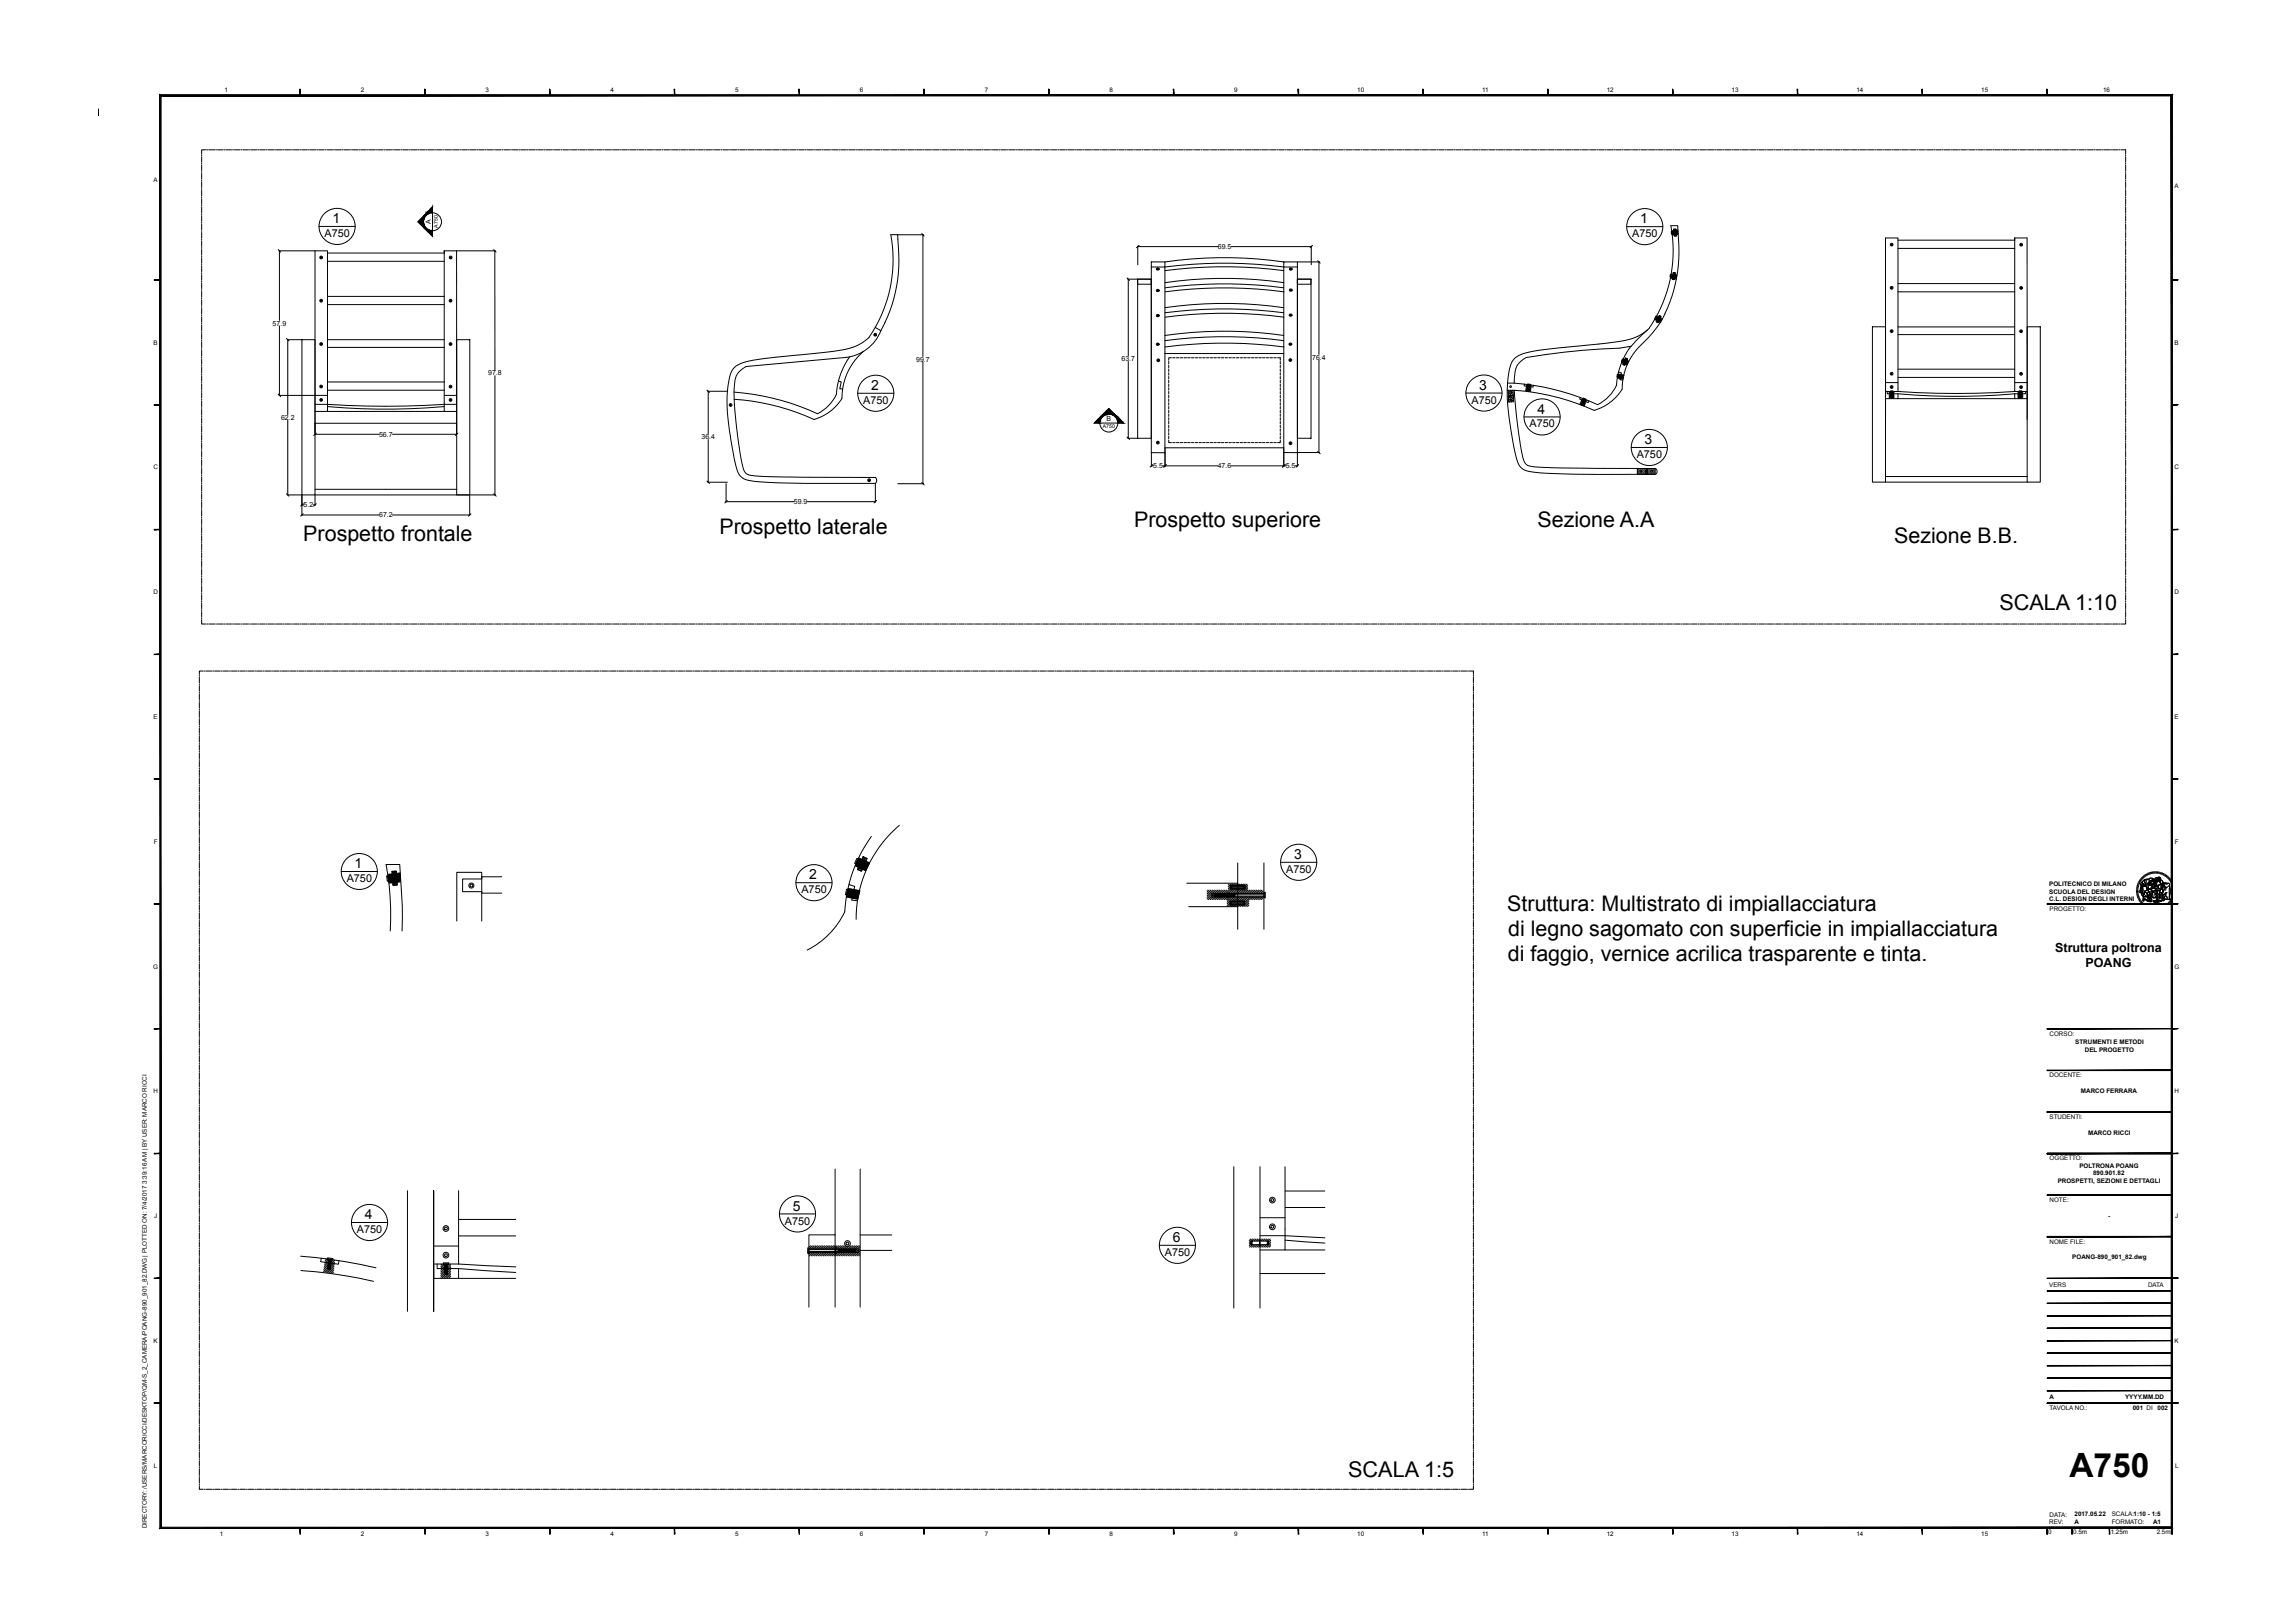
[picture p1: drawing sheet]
<svg xmlns="http://www.w3.org/2000/svg" width="297mm" height="210mm" viewBox="0 0 297 210" stroke-linecap="round" stroke-linejoin="round" font-family="sans-serif">
<defs><g id="words">
<text font-size="4.3" x="267.8" y="191.2">A750</text>
<g font-size="2.8">
<text x="39.3" y="69.9">Prospetto frontale</text>
<text x="93.1" y="69.1">Prospetto laterale</text>
<text x="146.8" y="68.1">Prospetto superiore</text>
<text x="199" y="68.2">Sezione A.A</text>
<text x="245.1" y="70.2">Sezione B.B.</text>
<text x="258.7" y="78.9">SCALA 1:10</text>
<text x="195.1" y="117.9">Struttura: Multistrato di impiallacciatura</text>
<text x="195.1" y="124.4">di faggio, vernice acrilica trasparente e tinta.</text>
<text x="195.2" y="121.1">di legno sagomato con superficie in impiallacciatura</text>
<text x="174.5" y="191.1">SCALA 1:5</text>
</g>
<g font-size="1.8">
<text x="43" y="28.9">1</text>
<text x="212.2" y="28.9">1</text>
<text x="112.7" y="50.5">2</text>
<text x="191.4" y="50.4">3</text>
<text x="199" y="53.5">4</text>
<text x="212.8" y="57.5">3</text>
<text x="45.9" y="112.3">1</text>
<text x="104.7" y="113.8">2</text>
<text x="167.5" y="111.2">3</text>
<text x="47.2" y="157.8">4</text>
<text x="102.6" y="156.6">5</text>
<text x="151.8" y="160.7">6</text>
</g>
<g font-size="1.6">
<text x="266" y="123.1">Struttura poltrona</text>
<text x="269.9" y="125.1">POANG</text>
</g>
<g font-size="1.4">
<text x="42" y="30.7">A750</text>
<text x="211.2" y="30.7">A750</text>
<text x="111.7" y="52.2">A750</text>
<text x="190.4" y="52.2">A750</text>
<text x="197.9" y="55.3">A750</text>
<text x="211.8" y="59.3">A750</text>
<text x="166.4" y="112.9">A750</text>
<text x="44.9" y="114.1">A750</text>
<text x="103.7" y="115.6">A750</text>
<text x="46.2" y="159.5">A750</text>
<text x="101.6" y="158.4">A750</text>
<text x="150.8" y="162.5">A750</text>
</g>
<g font-size=".9">
<text x="55.8" y="29" transform="rotate(-90 55.8 29)">A</text>
<text x="157.6" y="32.2">69.5</text>
<text x="35.3" y="42.1">57.9</text>
<text x="118.6" y="46.8">99.7</text>
<text x="145.1" y="46.7">63.7</text>
<text x="169.8" y="46.6">76.4</text>
<text x="63.2" y="48.6">97.8</text>
<text x="36.4" y="54.3">62.2</text>
<text x="49.1" y="56.5">56.7</text>
<text x="90.8" y="56.8">36.4</text>
<text x="143.2" y="54.5">B</text>
<text x="39.3" y="65.6">5.2</text>
<text x="102.7" y="65.2">59.9</text>
<text x="149.3" y="60.6">5.5</text>
<text x="157.6" y="60.6">47.6</text>
<text x="166.4" y="60.6">5.5</text>
<text x="49.1" y="66.9">67.2</text>
</g>
<g font-size=".8">
<text x="29.1" y="11.9">1</text>
<text x="46.7" y="11.9">2</text>
<text x="62.8" y="11.9">3</text>
<text x="79" y="11.9">4</text>
<text x="95.1" y="11.9">5</text>
<text x="111.3" y="11.9">6</text>
<text x="127.4" y="11.9">7</text>
<text x="143.6" y="11.9">8</text>
<text x="159.7" y="11.9">9</text>
<text x="175.7" y="11.9">10</text>
<text x="191.8" y="11.9">11</text>
<text x="207.9" y="11.9">12</text>
<text x="224.1" y="11.9">13</text>
<text x="240.2" y="11.9">14</text>
<text x="256.4" y="11.9">15</text>
<text x="272.2" y="11.9">16</text>
<text x="19.9" y="23.6">A</text>
<text x="281.4" y="24.3">A</text>
<text x="19.9" y="44.6">B</text>
<text x="281.4" y="44.6">B</text>
<text x="19.9" y="60.7">C</text>
<text x="281.4" y="60.7">C</text>
<text x="19.9" y="76.9">D</text>
<text x="281.4" y="76.9">D</text>
<text x="19.9" y="93">E</text>
<text x="281.4" y="93">E</text>
<text x="19.9" y="109.2">F</text>
<text x="281.5" y="109.2">F</text>
<text x="265.2" y="114.7">POLITECNICO DI MILANO</text>
<text x="265.2" y="115.7">SCUOLA DEL DESIGN</text>
<text x="265.2" y="116.6">C.L. DESIGN DEGLI INTERNI</text>
<text x="265.2" y="117.9">PROGETTO:</text>
<text x="19.8" y="125.3">G</text>
<text x="281.4" y="125.3">G</text>
<text x="265.2" y="134">CORSO:</text>
<text x="268.6" y="135.1">STRUMENTI E METODI</text>
<text x="269.8" y="136.1">DEL PROGETTO</text>
<text x="19.9" y="141.5">H</text>
<text x="265.2" y="139.4">DOCENTE:</text>
<text x="269.3" y="141.5">MARCO FERRARA</text>
<text x="281.4" y="141.5">H</text>
<text x="265.2" y="144.8">STUDENTI:</text>
<text x="270.2" y="146.8">MARCO RICCI</text>
<text x="265.2" y="150.2">OGGETTO:</text>
<text x="265.2" y="155.5">NOTE:</text>
<text x="266.3" y="153.1">PROSPETTI, SEZIONI E DETTAGLI</text>
<text x="269.1" y="151.1">POLTRONA POANG</text>
<text x="270.9" y="152.1">890.901.82</text>
<text x="19.9" y="157.6">J</text>
<text x="265.2" y="160.9">NOME FILE:</text>
<text x="272.8" y="157.6">-</text>
<text x="281.5" y="157.6">J</text>
<text x="265.2" y="166.5">VERS</text>
<text x="268.2" y="162.8">POANG-890_901_82.dwg</text>
<text x="278" y="166.5">DATA</text>
<text x="19.9" y="173.8">K</text>
<text x="281.4" y="173.8">K</text>
<text x="265.2" y="182.5">TAVOLA NO.:</text>
<text x="265.2" y="181">A</text>
<text x="275" y="181">YYYY.MM.DD</text>
<text x="276" y="182.5">001 DI</text>
<text x="279.2" y="182.5">002</text>
<text x="19.9" y="189.9">L</text>
<text x="281.5" y="189.9">L</text>
<text x="19" y="197.8" transform="rotate(-90 19 197.8)">DIRECTORY: /USERS/MARCORICCI/DESKTOP/QM-S_2_CAMERA/POANG-890_901_82.DWG | PLOTTED ON: 7/4/2017 3:39:16 AM | BY USER: MARCO RICCI</text>
<text x="265.2" y="197.2">REV:</text>
<text x="265.2" y="196.2">DATA:</text>
<text x="268.5" y="197.2">A</text>
<text x="268.5" y="196.2">2017.05.22</text>
<text x="273.3" y="196.2">SCALA:1:10 - 1:5</text>
<text x="273.3" y="197.2">FORMATO:</text>
<text x="278.6" y="197.2">A1</text>
<text x="28.4" y="198.8">1</text>
<text x="46.7" y="198.8">2</text>
<text x="62.8" y="198.8">3</text>
<text x="79" y="198.8">4</text>
<text x="95.1" y="198.8">5</text>
<text x="111.3" y="198.8">6</text>
<text x="127.4" y="198.8">7</text>
<text x="143.6" y="198.8">8</text>
<text x="159.7" y="198.8">9</text>
<text x="175.7" y="198.8">10</text>
<text x="191.8" y="198.8">11</text>
<text x="207.9" y="198.8">12</text>
<text x="224.1" y="198.8">13</text>
<text x="240.2" y="198.8">14</text>
<text x="256.4" y="198.8">15</text>
<text x="265.1" y="198.5">0</text>
<text x="268.3" y="198.5">0.5m</text>
<text x="273.2" y="198.5">1.25m</text>
<text x="279.1" y="198.5">2.5m</text>
</g>
<g font-size=".7">
<text x="56.7" y="29.5" transform="rotate(-90 56.7 29.5)">A750</text>
<text x="142.7" y="55.4">A750</text>
</g>
</g></defs>
<g fill="none" stroke="#000" stroke-width=".13">
<path d="M26.7 19.4h-.6v.5M26.8 19.4h.1M27.1 19.4h.7M27.9 19.4h.1M28.1 19.4h.8M29 19.4h.1M29.2 19.4h.8M30.1 19.4h.1M30.3 19.4h.8M31.2 19.4h.1M31.4 19.4h.8M32.3 19.4h.1"/>
<path d="M32.5 19.4h.7M33.4 19.4h.1M33.6 19.4h.7M34.5 19.4h.1M34.7 19.4h.7M35.5 19.4h.2M35.8 19.4h.7M36.6 19.4h.1M36.9 19.4h.7M37.7 19.4h.1M38 19.4h.7M38.8 19.4h.1"/>
<path d="M39.1 19.4h.7M39.9 19.4h.1M40.1 19.4h.8M41 19.4h.1M41.2 19.4h.8M42.1 19.4h.1M42.3 19.4h.8M43.2 19.4h.1M43.4 19.4h.7M44.3 19.4h.1M44.5 19.4h.7M45.3 19.4h.2"/>
<path d="M45.6 19.4h.7M46.4 19.4h.2M46.7 19.4h.7M47.5 19.4h.2M47.8 19.4h.7M48.6 19.4h.1M48.9 19.4h.7M49.7 19.4h.1M50 19.4h.7M50.8 19.4h.1M51 19.4h.8M51.9 19.4h.1"/>
<path d="M52.1 19.4h.8M53 19.4h.1M53.2 19.4h.7M54.1 19.4h.1M54.3 19.4h.7M55.2 19.4h.1M55.4 19.4h.7M56.2 19.4h.2M56.5 19.4h.7M57.3 19.4h.2M57.6 19.4h.7M58.4 19.4h.2"/>
<path d="M58.7 19.4h.7M59.5 19.4h.1M59.8 19.4h.7M60.6 19.4h.1M60.9 19.4h.7M61.7 19.4h.1M61.9 19.4h.8M62.8 19.4h.1M63 19.4h.8M63.9 19.4h.1M64.1 19.4h.7M65 19.4h.1"/>
<path d="M65.2 19.4h.7M66.1 19.4h.1M66.3 19.4h.7M67.2 19.4h.1M67.4 19.4h.7M68.2 19.4h.2M68.5 19.4h.7M69.3 19.4h.2M69.6 19.4h.7M70.4 19.4h.1M70.7 19.4h.7M71.5 19.4h.1"/>
<path d="M71.7 19.4h.8M72.6 19.4h.1M72.8 19.4h.8M73.7 19.4h.1M73.9 19.4h.8M74.8 19.4h.1M75 19.4h.8M75.9 19.4h.1M76.1 19.4h.7M77 19.4h.1M77.2 19.4h.7M78 19.4h.2"/>
<path d="M78.3 19.4h.7M79.1 19.4h.2M79.4 19.4h.7M80.2 19.4h.1M80.5 19.4h.7M81.3 19.4h.1M81.6 19.4h.7M82.4 19.4h.1M82.7 19.4h.7M83.5 19.4h.1M83.7 19.4h.8M84.6 19.4h.1"/>
<path d="M84.8 19.4h.8M85.7 19.4h.1M85.9 19.4h.7M86.8 19.4h.1M87 19.4h.7M87.9 19.4h.1M88.1 19.4h.7M88.9 19.4h.2M89.2 19.4h.7M90 19.4h.2M90.3 19.4h.7M91.1 19.4h.1"/>
<path d="M91.4 19.4h.7M92.2 19.4h.1M92.5 19.4h.7M93.3 19.4h.1M93.6 19.4h.7M94.4 19.4h.1M94.6 19.4h.8M95.5 19.4h.1M95.7 19.4h.8M96.6 19.4h.1M96.8 19.4h.7M97.7 19.4h.1"/>
<path d="M97.9 19.4h.7M98.8 19.4h.1M99 19.4h.7M99.8 19.4h.2M100.1 19.4h.7M100.9 19.4h.2M101.2 19.4h.7M102 19.4h.2M102.3 19.4h.7M103.1 19.4h.1M103.4 19.4h.7M104.2 19.4h.1"/>
<path d="M104.4 19.4h.8M105.3 19.4h.1M105.5 19.4h.8M106.4 19.4h.1M106.6 19.4h.8M107.5 19.4h.1M107.7 19.4h.7M108.6 19.4h.1M108.8 19.4h.7M109.7 19.4h.1M109.9 19.4h.7M110.8 19.4h.1"/>
<path d="M111 19.4h.7M111.8 19.4h.2M112.1 19.4h.7M112.9 19.4h.1M113.2 19.4h.7M114 19.4h.1M114.3 19.4h.7M115.1 19.4h.1M115.3 19.4h.8M116.2 19.4h.1M116.4 19.4h.8M117.3 19.4h.1"/>
<path d="M117.5 19.4h.8M118.4 19.4h.1M118.6 19.4h.8M119.5 19.4h.1M119.7 19.4h.7M120.6 19.4h.1M120.8 19.4h.7M121.6 19.4h.2M121.9 19.4h.7M122.7 19.4h.2M123 19.4h.7M123.8 19.4h.1"/>
<path d="M124.1 19.4h.7M124.9 19.4h.1M125.2 19.4h.7M126 19.4h.1M126.2 19.4h.8M127.1 19.4h.1M127.3 19.4h.8M128.2 19.4h.1M128.4 19.4h.8M129.3 19.4h.1M129.5 19.4h.7M130.4 19.4h.1"/>
<path d="M130.6 19.4h.7M131.5 19.4h.1M131.7 19.4h.7M132.5 19.4h.2M132.8 19.4h.7M133.6 19.4h.2M133.9 19.4h.7M134.7 19.4h.1M135 19.4h.7M135.8 19.4h.1M136.1 19.4h.7M136.9 19.4h.1"/>
<path d="M137.2 19.4h.7M138 19.4h.1M138.2 19.4h.8M139.1 19.4h.1M139.3 19.4h.8M140.2 19.4h.1M140.4 19.4h.7M141.3 19.4h.1M141.5 19.4h.7M142.4 19.4h.1M142.6 19.4h.7M143.4 19.4h.2"/>
<path d="M143.7 19.4h.7M144.5 19.4h.2M144.8 19.4h.7M145.6 19.4h.2M145.9 19.4h.7M146.7 19.4h.1M147 19.4h.7M147.8 19.4h.1M148 19.4h.8M148.9 19.4h.1M149.1 19.4h.8M150 19.4h.1"/>
<path d="M150.2 19.4h.8M151.1 19.4h.1M151.3 19.4h.7M152.2 19.4h.1M152.4 19.4h.7M153.3 19.4h.1M153.5 19.4h.7M154.4 19.4h.1M154.6 19.4h.7M155.4 19.4h.2M155.7 19.4h.7M156.5 19.4h.1"/>
<path d="M156.8 19.4h.7M157.6 19.4h.1M157.9 19.4h.7M158.7 19.4h.1M158.9 19.4h.8M159.8 19.4h.1M160 19.4h.8M160.9 19.4h.1M161.1 19.4h.8M162 19.4h.1M162.2 19.4h.7M163.1 19.4h.1"/>
<path d="M163.3 19.4h.7M164.2 19.4h.1M164.4 19.4h.7M165.2 19.4h.2M165.5 19.4h.7M166.3 19.4h.1M166.6 19.4h.7M167.4 19.4h.1M167.7 19.4h.7M168.5 19.4h.1M168.8 19.4h.7M169.6 19.4h.1"/>
<path d="M169.8 19.4h.8M170.7 19.4h.1M170.9 19.4h.8M171.8 19.4h.1M172 19.4h.8M172.9 19.4h.1M173.1 19.4h.7M174 19.4h.1M174.2 19.4h.7M175 19.4h.2M175.3 19.4h.7M176.1 19.4h.2"/>
<path d="M176.4 19.4h.7M177.2 19.4h.2M177.5 19.4h.7M178.3 19.4h.1M178.6 19.4h.7M179.4 19.4h.1M179.7 19.4h.7M180.5 19.4h.1M180.8 19.4h.7M181.6 19.4h.1M181.8 19.4h.8M182.7 19.4h.1"/>
<path d="M182.9 19.4h.7M183.8 19.4h.1M184 19.4h.7M184.9 19.4h.1M185.1 19.4h.7M186 19.4h.1M186.2 19.4h.7M187 19.4h.2M187.3 19.4h.7M188.1 19.4h.2M188.4 19.4h.7M189.2 19.4h.1"/>
<path d="M189.5 19.4h.7M190.3 19.4h.1M190.6 19.4h.7M191.4 19.4h.1M191.6 19.4h.8M192.5 19.4h.1M192.7 19.4h.8M193.6 19.4h.1M193.8 19.4h.8M194.7 19.4h.1M194.9 19.4h.7M195.8 19.4h.1"/>
<path d="M196 19.4h.7M196.9 19.4h.1M197.1 19.4h.7M197.9 19.4h.2M198.2 19.4h.7M199 19.4h.2M199.3 19.4h.7M200.1 19.4h.1M200.4 19.4h.7M201.2 19.4h.1M201.4 19.4h.8M202.3 19.4h.1"/>
<path d="M202.5 19.4h.8M203.4 19.4h.1M203.6 19.4h.8M204.5 19.4h.1M204.7 19.4h.8M205.6 19.4h.1M205.8 19.4h.7M206.7 19.4h.1M206.9 19.4h.7M207.8 19.4h.1M208 19.4h.7M208.8 19.4h.2"/>
<path d="M209.1 19.4h.7M209.9 19.4h.1M210.2 19.4h.7M211 19.4h.1M211.3 19.4h.7M212.1 19.4h.1M212.4 19.4h.7M213.2 19.4h.1M213.4 19.4h.8M214.3 19.4h.1M214.5 19.4h.8M215.4 19.4h.1"/>
<path d="M215.6 19.4h.8M216.5 19.4h.1M216.7 19.4h.7M217.6 19.4h.1M217.8 19.4h.7M218.6 19.4h.2M218.9 19.4h.7M219.7 19.4h.2M220 19.4h.7M220.8 19.4h.2M221.1 19.4h.7M221.9 19.4h.1"/>
<path d="M222.2 19.4h.7M223 19.4h.1M223.3 19.4h.7M224.1 19.4h.1M224.3 19.4h.8M225.2 19.4h.1M225.4 19.4h.8M226.3 19.4h.1M226.5 19.4h.7M227.4 19.4h.1M227.6 19.4h.7M228.5 19.4h.1"/>
<path d="M228.7 19.4h.7M229.6 19.4h.1M229.8 19.4h.7M230.6 19.4h.2M230.9 19.4h.7M231.7 19.4h.2M232 19.4h.7M232.8 19.4h.1M233.1 19.4h.7M233.9 19.4h.1M234.2 19.4h.7M235 19.4h.1"/>
<path d="M235.2 19.4h.8M236.1 19.4h.1M236.3 19.4h.8M237.2 19.4h.1M237.4 19.4h.7M238.3 19.4h.1M238.5 19.4h.7M239.4 19.4h.1M239.6 19.4h.7M240.5 19.4h.1M240.7 19.4h.7M241.5 19.4h.2"/>
<path d="M241.8 19.4h.7M242.6 19.4h.2M242.9 19.4h.7M243.7 19.4h.1M244 19.4h.7M244.8 19.4h.1M245 19.4h.8M245.9 19.4h.1M246.1 19.4h.8M247 19.4h.1M247.2 19.4h.8M248.1 19.4h.1"/>
<path d="M248.3 19.4h.8M249.2 19.4h.1M249.4 19.4h.7M250.3 19.4h.1M250.5 19.4h.7M251.3 19.4h.2M251.6 19.4h.7M252.4 19.4h.2M252.7 19.4h.7M253.5 19.4h.1M253.8 19.4h.7M254.6 19.4h.1"/>
<path d="M254.9 19.4h.7M255.7 19.4h.1M256 19.4h.7M256.8 19.4h.1M257 19.4h.8M257.9 19.4h.1M258.1 19.4h.8M259 19.4h.1M259.2 19.4h.7M260.1 19.4h.1M260.3 19.4h.7M261.2 19.4h.1"/>
<path d="M261.4 19.4h.7M262.2 19.4h.2M262.5 19.4h.7M263.3 19.4h.2M263.6 19.4h.7M264.4 19.4h.2M264.7 19.4h.7M265.5 19.4h.1M265.8 19.4h.7M266.6 19.4h.1M266.9 19.4h.7M267.7 19.4h.1"/>
<path d="M267.9 19.4h.8M268.8 19.4h.1M269 19.4h.8M269.9 19.4h.1M270.1 19.4h.7M271 19.4h.1M271.2 19.4h.7M272.1 19.4h.1M272.3 19.4h.7M273.1 19.4h.2M273.4 19.4h.7M274.2 19.4h.2"/>
<path d="M274.5 19.4h.6v.5M26.1 20v.2M26.1 20.3v.7M26.1 21.1v.1M26.1 21.4v.7M26.1 22.2v.1M26.1 22.4v.8M26.1 23.3v.1M26.1 23.5v.8M26.1 24.4v.1M26.1 24.6v.8M26.1 25.5v.1"/>
<path d="M26.1 25.7v.8M26.1 26.6v.1M26.1 26.8v.7M26.1 27.7v.1M26.1 27.9v.7M26.1 28.8v.1M26.1 29v.7M26.1 29.8v.2M26.1 30.1v.7M26.1 30.9v.1M26.1 31.2v.7M26.1 32v.1"/>
<path d="M26.1 32.3v.7M26.1 33.1v.1M26.1 33.3v.8M26.1 34.2v.1M26.1 34.4v.8M26.1 35.3v.1M26.1 35.5v.8M26.1 36.4v.1M26.1 36.6v.8M26.1 37.5v.1M26.1 37.7v.7M26.1 38.6v.1"/>
<path d="M26.1 38.8v.7M26.1 39.6v.2M26.1 39.9v.7M36 32.3l.3 .3M36.1 32.5h4.6M36.2 32.5v9M41.3 29.3h4.7M41.5 33.3h.2v.1h-.1zM41.5 38.9l.1-.1 .1 .1-.1 .1zM42.4 32.7h15.1M42.4 33.8h15.1M42.4 38.3h15.1"/>
<path d="M42.4 39.4h15.1M56 26.8v3.8l-1.9-1.9zM57.5 32.5h6.6M57.5 32.5v20.7h1.6M58.2 33.3l.1-.1 .1 .2h-.1zM58.2 38.9h.2v.1h-.2zM59.1 32.5v23.4M63.9 32.3l.3 .3M64 32.5l.1 15.4M116.2 30.4h3.3M119.3 30.2l.3 .3M119.4 30.4v15.7"/>
<path d="M145.8 36l.4 .3M146 36.1h1.2M146 36.1v10M147.2 36.1h1.8v20.6h-1.8zM147.2 36.1h1.8v.7h-1.8zM147.2 31.8v2.5M147.2 31.9h10.4M147.4 31.7l-.3 .4M149 33.9h1.8v.6h-1.8zM149 34.5v24.1h1.8v-24.1a59.6 59.6 0 0 1 15.3 0v24.1h4.7M149.7 34.8h.2v.1l-.2-.1zM149.7 37.5h.2v.1h-.2z"/>
<path d="M150.8 33.9a53.7 53.7 0 0 1 15.3 0M150.8 37.2a58 58 0 0 1 15.3 0M150.8 36.6a53.7 53.7 0 0 1 15.3 0M150.8 39.8a53.7 53.7 0 0 1 15.3 0M150.8 35a59.6 59.6 0 0 1 15.3 0M150.8 37.8a58 58 0 0 1 15.4 0M159.3 31.9h10.4M166.1 33.9h1.8v.6h-1.8zM167 34.8h.1v.1h-.1zM167 37.5h.1v.1h-.1zM167.9 36.1h1.8v20.6h-1.8zM167.9 36.1h1.8v.7h-1.8z"/>
<path d="M167.9 34.5v25.8M167.9 33.9h2.9M169.7 31.8v2.5M169.9 31.7l-.4 .4M170.5 33.7l.4 .4M170.7 33.9v12M210.5 29.3h4.7M216.2 35.5h.1l-.1 .4-.1-.1zM216.2 35.8h.1M216.2 35.6h.1M216.3 29.9h.1v.4h-.1zM216.3 35.6h.1"/>
<path d="M216.3 35.6l-.1 .2zM216.3 35.6l-.1 .1M216.3 35.8l-.1 .1M216.3 35.8h.1M216.3 35.4v.1M216.4 30h.1M216.4 35.6l-.1 .2M216.4 35.6v.1M216.4 30v.1M216.4 35.8h.1M216.4 35.8l-.2 .2M216.4 30.2v-.2v.2"/>
<path d="M216.4 29.8v.1M216.5 30h-.1M216.5 35.5l-.2 .1M216.5 30l-.1 .2M216.5 36.1h-.1M216.5 30.1v.1M216.5 35.3h.3l-.1 .9-.3-.1zM216.5 35.6l-.1 .2M216.5 30h.1M216.6 29.8l-.2 .2M216.6 35.8h.1M216.6 35.9l-.3 .1"/>
<path d="M216.6 30l-.2 .3M216.6 35.5l-.2 .1M216.6 36.1l-.1 .1M216.6 29.7l.3-.1 .1 .9-.3 .1zM216.6 35.3h-.1M216.6 30.1h.1M216.6 29.7h.1M216.7 30.1h.1M216.7 30l-.1 .2M216.7 30.2l-.3 .2M216.7 35.8h.1M216.7 36.1l-.1 .1"/>
<path d="M216.7 35.5l-.3 .2v.1M216.7 35.3l-.2 .2M216.7 35.9l-.3 .1M216.7 30v.2M216.7 29.6l-.1 .2M216.8 35.7l-.1 .2M216.8 35.3l-.2 .2M216.8 35.4l-.1 .1M216.8 30v.1l-.2 .3M216.8 35.5l-.2 .2-.1 .1M216.8 35.9l-.3 .2M216.9 29.6l-.4 .4"/>
<path d="M216.9 30.1h-.1M216.9 35.7l-.1 .1M216.9 29.9v.2M216.9 29.7l-.2 .3M216.9 29.9h.1M216.9 36.1h.1M216.9 30.1l-.2 .3M217 30.5h-.1M217 30.1h-.1M217 36l-.2 .1M217 29.8l-.2 .2M217 35.5l-.3 .2-.1 .1"/>
<path d="M217 35.9l-.3 .2M217 35.8l-.1 .1M217 29.9v.2M217 30v.1M217 35.7l-.1 .1M217 35.6l-.2 .3M217.1 30.1l-.4 .4M217.1 29.8l-.2 .1M217.1 29.8l-.1 .1M217.1 29.9v.1M217.1 30v.1M217.2 30.1l-.4 .5"/>
<path d="M217.2 30.3l-.1 .1M244.7 31.6h.1l.1 .1-.1 .1zM244.7 37.2h.2v.1h-.2zM245.6 31.1h15.1M245.6 32.1h15.1M245.6 36.7h15.1M245.6 37.8h15.1M260.7 30.8h1.6v23.5M260.7 30.8v19.9M261.5 31.6h.1v.1h-.1zM261.5 37.2l.1-.1v.2v.1zM275.1 20v.2"/>
<path d="M275.1 20.3v.7M275.1 21.1v.1M275.1 21.4v.7M275.1 22.2v.1M275.1 22.4v.8M275.1 23.3v.1M275.1 23.5v.8M275.1 24.4v.1M275.1 24.6v.8M275.1 25.5v.1M275.1 25.7v.8M275.1 26.6v.1"/>
<path d="M275.1 26.8v.7M275.1 27.7v.1M275.1 27.9v.7M275.1 28.8v.1M275.1 29v.7M275.1 29.8v.2M275.1 30.1v.7M275.1 30.9v.1M275.1 31.2v.7M275.1 32v.1M275.1 32.3v.7M275.1 33.1v.1"/>
<path d="M275.1 33.3v.8M275.1 34.2v.1M275.1 34.4v.8M275.1 35.3v.1M275.1 35.5v.8M275.1 36.4v.1M275.1 36.6v.8M275.1 37.5v.1M275.1 37.7v.7M275.1 38.6v.1M275.1 38.8v.7M275.1 39.6v.2"/>
<path d="M275.1 39.9v.7M26.1 40.7v.2M26.1 41v.7M26.1 41.8v.1M26.1 42.1v.7M26.1 42.9v.1M26.1 43.2v.7M26.1 44v.1M26.1 44.3v.7M26.1 45.1v.1M26.1 45.3v.8M26.1 46.2v.1"/>
<path d="M26.1 46.4v.8M26.1 47.3v.1M26.1 47.5v.7M26.1 48.4v.1M26.1 48.6v.7M26.1 49.5v.1M26.1 49.7v.7M26.1 50.5v.2M26.1 50.8v.7M26.1 51.6v.2M26.1 51.9v.7M26.1 52.7v.2"/>
<path d="M26.1 53v.7M26.1 53.8v.1M26.1 54.1v.7M26.1 54.9v.1M26.1 55.2v.7M26.1 56v.1M26.1 56.2v.8M26.1 57.1v.1M26.1 57.3v.7M26.1 58.2v.1M26.1 58.4v.7M26.1 59.3v.1"/>
<path d="M26.1 59.5v.7M36 51l.3 .3M36.1 51.2h6.3M36.2 42.2v9M37.1 43.8l.3 .3M37.2 44h1.8M37.2 44v9.6M37.2 54.4v9.6M39.1 44h1.7v20h-1.7zM40.8 52.3h1.6a116 116 0 0 0 15.1 0h1.6M40.8 53.2h1.6v-20.7h-1.6v23.8M40.8 54.8h18.3"/>
<path d="M40.8 56.2h8.3M40.9 56l-.3 .4M41.5 44.5l.1-.1v.2zM41.5 50l.1-.1v.2zM41.5 51.7l.1-.1 .1 .2h-.1zM42.4 52.6a85.3 85.3 0 0 0 15.1 0M42.4 44h15.1M42.4 45h15.1M42.4 49.4h15.1M42.4 50.5h15.1M42.4 53.2h15.1M50.8 56.2h8.3"/>
<path d="M57.5 51.2h1.6M58.2 44.5h.2v.1h-.2zM58.2 50h.2v.1h-.2zM58.2 51.7h.1l.1 .1h-.2zM59.1 54.8v1.5M59.1 44h1.7v20h-1.7zM59.3 56l-.4 .4M64.1 48.6v15.4M91.5 50.5l.3 .3M91.6 50.6h2.5M91.7 50.6v5.6M91.7 56.9v5.5"/>
<path d="M94.5 52.4l.1-.1v.2h-.1zM108.5 49.3l.4 .1-.2 .9h.4M110 46.2a9.5 9.5 0 0 0-1.8 4.9 5.3 5.3 0 0 1-2.4 2.4 31.2 31.2 0 0 0-10.8-2.8M111 50.9h4.7M111.8 45.5a7.9 7.9 0 0 0-2.8 6 6.2 6.2 0 0 1-3.7 2.8 29.4 29.4 0 0 0-10.3-2.6M113.2 43.3h.2l-.1 .1zM113.3 42.4l.7 .4M114.5 41.8a19.5 19.5 0 0 0 1.7-10.9v-.5h-.9a17.8 17.8 0 0 1-2.8 13.3 7.4 7.4 0 0 1-4.6 1.8l-5.2 .5a27.8 27.8 0 0 0-6.9 1.1 2.48 2.48 0 0 0-1.5 2.3 22.2 22.2 0 0 0 .4 8l.4 2.2a3.2 3.2 0 0 0 1 2.3l.4 .2a26.6 26.6 0 0 0 6.2 .4h10.6a.52 .52 0 0 0 0-.7h-9.3a49.8 49.8 0 0 1-7-.3 1.17 1.17 0 0 1-.9-1.2 50.4 50.4 0 0 1-1.1-10.3 2.59 2.59 0 0 1 1.5-2.6l12.9-1.1a5.5 5.5 0 0 0 4.6-3.5M114.5 41.8l-.5 1M119.4 46.8v15.8M141.6 54.7l1.9-1.8 1.9 1.8zM145.8 56.5l.4 .4"/>
<path d="M146 56.7h1.2M146 46.8v9.9M149 58.6v1.7M149.7 40.8h.2v.1h-.2zM149.7 44.5h.2v.1h-.2zM149.8 57.2h.1v.1l-.1 .1zM149.8 46.6l.1-.1 .1 .2h-.1zM150.8 45.7h15.3M150.8 40.5a59.6 59.6 0 0 1 15.3 0M150.8 44.1a58 58 0 0 1 15.3 0M150.8 43.4a53.7 53.7 0 0 1 15.3 0M150.8 44.9a59.6 59.6 0 0 1 15.4 0"/>
<path d="M150.8 41a58 58 0 0 1 15.4 0M151.2 57v.3h.4M151.2 46.8v.3M151.2 47.3v.3M151.2 47.7v.4M151.2 48.2v.3M151.2 48.7v.3M151.2 49.2v.3M151.2 49.7v.3M151.2 50.2v.3M151.2 50.7v.3M151.2 51.1v.4"/>
<path d="M151.2 51.6v.3M151.2 52.1v.3M151.2 52.6v.3M151.2 53.1v.3M151.2 53.6v.3M151.2 54v.4M151.2 54.5v.3M151.2 55v.3M151.2 55.5v.3M151.2 56v.3M151.2 56.5v.3M151.6 46.3h-.4v.3"/>
<path d="M151.8 57.3h.3M151.8 46.3h.3M152.2 57.3h.4M152.2 46.3h.4M152.7 57.3h.4M152.7 46.3h.4M153.2 57.3h.3M153.2 46.3h.3M153.7 57.3h.3M153.7 46.3h.3M154.2 57.3h.3M154.2 46.3h.3"/>
<path d="M154.7 57.3h.3M154.7 46.3h.3M155.2 57.3h.3M155.2 46.3h.3M155.6 57.3h.4M155.6 46.3h.4M156.1 57.3h.3M156.1 46.3h.3M156.6 57.3h.3M156.6 46.3h.3M157.1 57.3h.3M157.1 46.3h.3"/>
<path d="M157.6 57.3h.3M157.6 46.3h.3M158.1 57.3h.3M158.1 46.3h.3M158.5 57.3h.4M158.5 46.3h.4M159 57.3h.4M159 46.3h.4M159.5 57.3h.3M159.5 46.3h.3M160 57.3h.3M160 46.3h.3"/>
<path d="M160.5 57.3h.3M160.5 46.3h.3M161 57.3h.3M161 46.3h.3M161.5 57.3h.3M161.5 46.3h.3M161.9 57.3h.4M161.9 46.3h.4M162.4 57.3h.3M162.4 46.3h.3M162.9 57.3h.3M162.9 46.3h.3"/>
<path d="M163.4 57.3h.3M163.4 46.3h.3M163.9 57.3h.3M163.9 46.3h.3M164.4 57.3h.3M164.4 46.3h.3M164.9 57.3h.3M164.9 46.3h.3M165.3 46.3h.4v.3M165.7 57v.3h-.4M165.7 46.8v.3M165.7 47.3v.3"/>
<path d="M165.7 47.7v.4M165.7 48.2v.3M165.7 48.7v.3M165.7 49.2v.3M165.7 49.7v.3M165.7 50.2v.3M165.7 50.7v.3M165.7 51.1v.4M165.7 51.6v.3M165.7 52.1v.3M165.7 52.6v.3M165.7 53.1v.3"/>
<path d="M165.7 53.6v.3M165.7 54v.4M165.7 54.5v.3M165.7 55v.3M165.7 55.5v.3M165.7 56v.3M165.7 56.5v.3M166.9 46.5h.1l.1 .1-.1 .1zM166.9 44.5h.2v.1h-.2zM166.9 57.3h.2v.1h-.2zM166.9 40.7h.2v.1h-.2zM170.5 58.4l.4 .3"/>
<path d="M170.7 46.6v12M189.7 50.9h4.7M195.1 50.5h.9M195.1 49.6h.9M195.2 50.5v1.5h.7l-.1-1.5-.2 .2M195.3 50.5l-.1 .1M195.3 51.2h.6v.2h-.6zM195.3 51.2l-.1 .1M195.4 50.9l-.2 .2M195.4 51.4l-.2 .2M195.5 51.8l-.2 .2M195.5 50.5l-.3 .3"/>
<path d="M195.7 51.4l-.5 .4M195.8 50.7l-.4 .5M195.8 51l-.2 .2M195.9 51.5l-.3 .2M195.9 51.7l-.3 .3M195.9 52h-.1M196 49.6a31.6 31.6 0 0 1 10.8 2.8 5.3 5.3 0 0 0 2.4-2.5M196 50.5l.4 4.7a19.4 19.4 0 0 0 .9 4.7l.5 .3a24.5 24.5 0 0 0 5.6 .4h10.9a.48 .48 0 0 1 0 .8M196 50.5a30.1 30.1 0 0 1 10.3 2.6M197.2 53.9h4.7M197.3 49.7v.2l1.1 .2v-.2M197.6 49.8h.1"/>
<path d="M197.7 49.8l-.2 .1M197.7 50.4l-.2 .2M197.7 50.3l.2 .1M197.7 49.7h.3v.1h-.3zM197.7 50.3l-.3 .3M197.7 50.1l.2 .1M197.7 50.4h.1M197.7 50.3v.1M197.7 50l-.2 .3M197.7 50l.2 .1M197.7 50.2v.1M197.8 49.8l-.3 .2"/>
<path d="M197.8 50.1v.1M197.8 50.5l-.2 .1M197.8 50v.1M197.8 49.8h.1h-.1M197.8 50h.1M197.8 49.9h.1M197.8 49.8h.1M197.9 49.8h.1M197.9 50.3l-.2-.1 .2 .1-.2-.1-.2 .2M197.9 49.9v.1M197.9 49.8v.1M197.9 50l-.2-.1 .2 .1-.2-.1-.2 .3"/>
<path d="M198.1 49.8l-.2 .1-.1-.1M198.1 50.6l-.1 .1M198.1 50.5l-.2 .2M198.1 50.3l-.3 .3M198.1 50.2l-.4 .4M198.1 50.1l-.2 .2M198.2 50l-.3 .2M198.2 49.8l-.3 .3M204.5 51.4l-.1 .2 1.1 .5 .1-.2M204.7 52.2l-.2 .1M204.7 52.1l.2 .2M204.7 52.2l.2 .1"/>
<path d="M204.7 52.3l-.1 .1M204.8 52.2h-.1M204.8 52.1l-.3 .2M204.8 52.1l.1 .1M204.8 52.1v.1M204.8 52l.2 .1M204.8 52l-.3 .1M204.8 52v.1M204.8 51.6h-.1M204.8 52.3l-.1 .1M204.9 51.9l.1 .1M204.9 52h.1"/>
<path d="M204.9 51.8l-.3 .2M204.9 51.8l.1 .2M204.9 51.9h.1M204.9 51.8l.2 .1-.2-.1 .2 .1 .2-.1M204.9 51.5l.3 .2-.3-.1zM204.9 51.7l-.3 .2M204.9 51.6l-.2 .1M204.9 51.8h.1M204.9 51.7l.2 .1M205 51.7l-.1 .1M205 51.6l.1 .1-.1-.1v.1M205.1 51.7h.1"/>
<path d="M205.1 51.8h-.1M205.1 52.5h-.2M205.1 51.7v.1M205.1 52.3l-.2 .2M205.2 52.2l-.4 .3M205.2 51.7l-.1 .1M205.2 52.1l-.3 .2M205.2 52l-.2 .1M205.3 51.9l-.3 .1M209.3 48.4l.1 .1-.1 .3h-.1zM209.3 48.7l.1-.2-.1 .2M209.4 48.6h.1"/>
<path d="M209.4 48.5l-.1 .1M209.4 48.8h-.1M209.4 48.4h.1M209.5 48.1l.3 .1-.2 .9 .4 .1M209.5 48.6h.1M209.5 48.7h.1M209.6 48.8l-.3 .1M209.6 48.6l-.1 .1 .1-.1-.1 .1h-.1M209.6 48.4l-.2 .1M209.6 48.7h.1M209.7 48.6l-.1 .2M209.7 48.8l-.3 .2"/>
<path d="M209.7 48.7v.1M209.7 48.4l-.3 .3M209.8 48.8h.1M209.8 48.6l-.1 .2M209.8 48.5l-.2 .1M209.9 48.6v.2l-.4 .2M209.9 50.4a6.3 6.3 0 0 1-3.6 2.7M210 48.8l-.4 .2M210 46.4v.1l-.1 .3h-.1zM210 48.5l-.3 .3M210 46.7h.1M210 46.8h-.1"/>
<path d="M210 48.7v.1h-.1M210 46.6h.1M210 49.1h.1M210.1 46.6l-.2 .1zM210.1 46.6h-.1M210.1 49l-.2 .1M210.1 48.5l-.2 .1M210.1 48.9l-.3 .1M210.1 47.1h-.1M210.1 46.4h.1M210.1 46.6h.1M210.1 46.8l-.2 .1"/>
<path d="M210.1 48.8h-.1M210.1 46.6l-.1 .1M210.1 46.8h.1M210.1 48.7h-.1M210.2 47.1l-.1 .1M210.2 48.5l-.2 .2-.1 .1M210.2 46.8h.1M210.2 46.5h-.2M210.2 46.9l-.3 .1M210.3 47.1l-.1 .1M210.3 46.8v.1M210.3 46.7l-.1 .1"/>
<path d="M210.3 47.2l-.1 .1M210.3 46.5l-.2 .1M210.4 46.9h.1M210.4 46.9l-.4 .1M210.4 46.3l.2 .1-.3 .9-.3-.1zM210.4 46.7l-.2 .2M210.4 46.3l-.1 .1M210.5 46.4l-.2 .1M210.5 47l-.4 .1M210.5 46.4l-.1 .1M210.5 46.8l-.1 .1M210.6 47.2h-.1"/>
<path d="M210.6 46.4l-.5 .4M210.6 46.6h.1M210.6 46.6l-.3 .1M210.6 46.8l-.1 .1M210.6 47.1l-.2 .1M210.6 46.4l-.1 .2M210.6 47l-.3 .1M210.7 46.7h-.3l-.1 .2M210.7 46.9h-.1M210.7 46.8l-.1 .1M210.8 46.7l-.2 .1M211.1 44.8l-1.5 .2a88.7 88.7 0 0 0-12.1 1.3 2.63 2.63 0 0 0-1.5 2.6v.7"/>
<path d="M211.1 57.9h4.7M212.7 44.3a7.9 7.9 0 0 0-2.8 6.1M213.2 42.7a7.2 7.2 0 0 1-4.4 1.6l-6.2 .6a22.5 22.5 0 0 0-5.9 1 2.26 2.26 0 0 0-1.4 2 22.1 22.1 0 0 0 .3 8.4l.4 2.2a3.3 3.3 0 0 0 1.1 2.2l.6 .3a70.2 70.2 0 0 0 10.5 .4h6.1M214.2 41.2h.1M214.3 41.1l.1-.1-.2 .2M214.3 41.2h.1M214.3 40.9h.1l-.2 .3h-.1zM214.3 41h.1M214.4 41.2h.1M214.4 41.1h.1M214.4 41.5l-.1 .1M214.5 41.1l-.2 .1"/>
<path d="M214.5 41.3l-.3 .1M214.5 41.3h.1M214.5 40.9h-.1M214.5 41.1l-.3 .2M214.6 41.6l-.1 .1M214.6 41.3h.1M214.6 41.2l-.1 .1M214.6 41.7v.1M214.6 41.4h-.3M214.6 41l-.3 .1M214.7 41.4h.1M214.7 41.2l-.2 .1"/>
<path d="M214.7 40.8l.3 .1-.4 .9-.3-.2zM214.7 41.5h-.3M214.8 41.2l-.2 .2M214.8 41l-.3 .1M214.8 40.8l-.1 .2M214.8 41.7h-.1M214.8 41.3l-.1 .1M214.9 40.9l-.2 .1M214.9 41.1h-.3M214.9 41.6h-.3M214.9 41.3l-.1 .1M214.9 41.1h.1"/>
<path d="M214.9 41.5l-.4 .1-.1 .1M214.9 40.9l-.1 .2M215 41.2h-.3M215 41.4h-.1M215.1 41.3h-.2M215.1 41.2l-.3 .1M215.5 40.6a19.5 19.5 0 0 0 1.6-10.8v-.6h-.9a17.7 17.7 0 0 1-2.8 13.3 14.1 14.1 0 0 0-3.1 3.5l-.5 1.1-.4 1.1-.2 1.7M215.5 40.6a12.5 12.5 0 0 1-2.8 3.7M242.3 42.3h1.7v20.1h-1.7zM244 50.7h1.6M244 49.5h1.6M244.2 50.7v.3h1.4"/>
<path d="M244.5 50.7h.1M244.6 50.6h.4v.1h-.4zM244.6 50.7l-.1 .1M244.7 50.8l-.2 .3M244.7 50.7l-.2 .2M244.7 51l-.2 .2M244.7 51.1l-.2 .2M244.7 51.2l-.2 .2M244.7 51.3l-.2 .2M244.7 42.8h.1l.1 .1-.1 .1zM244.7 48.3h.1l.1 .1h-.2zM244.7 50h.1l.1 .1-.1 .1z"/>
<path d="M244.7 50.8l.2 .1M244.7 50.7l.2 .1M244.7 51.1h.2M244.7 51.2l.2 .1M244.7 51.2h.2M244.7 50.7h.2h-.1l-.1 .1M244.7 51.3h.2M244.7 50.9h.1M244.7 50.9v.1M244.7 51v.2M244.7 51.2h.1M244.7 51.3l-.1 .2"/>
<path d="M244.8 50.7h.2M244.9 50.7v.1M244.9 50.8h.1M244.9 51.3l-.2 .2M245.1 50.7l-.2 .1M245.1 50.8l-.2 .2-.2-.1M245.1 50.9l-.2 .1h-.2M245.1 51l-.2 .2M245.1 51.1l-.2 .2M245.1 51.2l-.3 .3M245.1 51.3l-.2 .2M245.1 51.4l-.1 .1"/>
<path d="M245.6 51a85.3 85.3 0 0 0 15.1 0M245.6 50.7a110 110 0 0 0 15.1 0M245.6 50.7v-19.9h-1.6v23.5M245.6 51v.6h-1.6M245.6 42.3h15.1M245.6 43.3h15.1M245.6 47.8h15.1M245.6 48.8h15.1M245.6 51.6h15.1M260.7 51v.6h1.6M260.7 50.7h1.6M260.7 49.5h1.6"/>
<path d="M261.2 50.7h-.1M261.3 50.6h.4v.1h-.4zM261.3 50.7l-.2 .1M261.4 50.8l-.3 .3M261.4 50.7l-.3 .3M261.4 51l-.3 .2M261.4 51.1l-.3 .2M261.4 51.2l-.3 .2M261.4 51.3l-.3 .2M261.4 50.8l.2 .1M261.4 50.7l.2 .1M261.4 51.1h.2"/>
<path d="M261.4 51h.2M261.4 51.2h.2M261.4 50.7h.2zM261.4 51.3h.1M261.4 51.3l-.2 .2M261.4 50.7h.1M261.4 50.8v.1M261.4 50.9v.1M261.4 51v.1M261.4 51.1v.1M261.5 42.8h.1v.1l-.1 .1zM261.5 48.3h.1v.1l-.1 .1z"/>
<path d="M261.5 50h.1v.1h-.1zM261.5 50.7h.1M261.5 51.3l-.1 .2M261.5 50.7v.1M261.7 50.7h-.1M261.8 50.7l-.2 .1M261.8 50.8l-.2 .2-.2-.1M261.8 50.9l-.2 .2M261.8 51.1l-.2 .2-.2-.1M261.8 51l-.2 .2M261.8 51.2l-.3 .3M261.8 51.3l-.2 .2"/>
<path d="M261.8 51.5h-.1M262.1 50.7v.3h-1.4M262.3 42.3h1.7v20.1h-1.7zM275.1 40.7v.2M275.1 41v.7M275.1 41.8v.1M275.1 42.1v.7M275.1 42.9v.1M275.1 43.2v.7M275.1 44v.1M275.1 44.3v.7M275.1 45.1v.1"/>
<path d="M275.1 45.3v.8M275.1 46.2v.1M275.1 46.4v.8M275.1 47.3v.1M275.1 47.5v.7M275.1 48.4v.1M275.1 48.6v.7M275.1 49.5v.1M275.1 49.7v.7M275.1 50.5v.2M275.1 50.8v.7M275.1 51.6v.2"/>
<path d="M275.1 51.9v.7M275.1 52.7v.2M275.1 53v.7M275.1 53.8v.1M275.1 54.1v.7M275.1 54.9v.1M275.1 55.2v.7M275.1 56v.1M275.1 56.2v.8M275.1 57.1v.1M275.1 57.3v.7M275.1 58.2v.1"/>
<path d="M275.1 58.4v.7M275.1 59.3v.1M275.1 59.5v.7M26.1 60.4v.1M26.1 60.6v.7M26.1 61.5v.1M26.1 61.7v.7M26.1 62.5v.2M26.1 62.8v.7M26.1 63.6v.1M26.1 63.9v.7M26.1 64.7v.1"/>
<path d="M26.1 65v.7M26.1 65.8v.1M26.1 66v.8M26.1 66.9v.1M26.1 67.1v.8M26.1 68v.1M26.1 68.2v.8M26.1 69.1v.1M26.1 69.3v.7M26.1 70.2v.1M26.1 70.4v.7M26.1 71.3v.1"/>
<path d="M26.1 71.5v.7M26.1 72.3v.2M26.1 72.6v.7M26.1 73.4v.2M26.1 73.7v.7M26.1 74.5v.1M26.1 74.8v.7M26.1 75.6v.1M26.1 75.9v.7M26.1 76.7v.1M26.1 76.9v.8M26.1 77.8v.1"/>
<path d="M26.1 78v.8M26.1 78.9v.1M26.1 79.1v.8M26.1 80v.1M37.1 63.9l.3 .3M37.2 64h1.8M39.1 64.1v2.6M39.1 66.6h10M39.1 65.3h.2M39.2 66.5l-.3 .3M39.2 65.2l-.3 .3M40.5 65.3h.3"/>
<path d="M40.8 64.1v1.3M40.8 63.3h18.3M40.8 64h23.3M40.9 65.2l-.3 .3M50.8 66.6h10M60.8 64.1v2.6M60.9 66.5l-.3 .3M63.9 63.9l.3 .3M91.5 62.2l.3 .4M91.6 62.4h2.5M94 62.6v2.4M94 64.9h8.8"/>
<path d="M94.1 64.7l-.3 .4M104.5 64.9h8.8M112.4 62.1h.2v.1h-.1zM113.3 62.6v2.4M113.4 64.7l-.3 .4M116.2 62.6h3.3M119.3 62.4l.3 .3M149 60.3h.3M149.2 60.1l-.4 .3M150.5 60.3h7.1M150.8 60.3v-2.4h15.3v2.4M150.9 60.1l-.3 .3"/>
<path d="M159.3 60.3h7.1M166.3 60.1l-.3 .3M167.6 60.3h.3M168.1 60.1l-.4 .3M211.9 60.6h2.3v.8h-2.3zM212.1 60.6l-.2 .3M212.2 61l-.3 .4M212.4 60.6l-.5 .5M212.6 60.6l-.2 .3M212.9 60.6l-.7 .8M213 60.8h.2v.6h-.2zM213.2 60.6l-.8 .8"/>
<path d="M213.4 60.6l-.7 .8M213.7 60.6l-.8 .8M213.7 61.1l-.3 .3M213.9 60.6l-.7 .8M214.2 60.6l-.4 .4M214.2 60.9l-.5 .5M214.2 61.1l-.3 .3M244 61.7h18.3M244 62.4h18.3M275.1 60.4v.1M275.1 60.6v.7M275.1 61.5v.1"/>
<path d="M275.1 61.7v.7M275.1 62.5v.2M275.1 62.8v.7M275.1 63.6v.1M275.1 63.9v.7M275.1 64.7v.1M275.1 65v.7M275.1 65.8v.1M275.1 66v.8M275.1 66.9v.1M275.1 67.1v.8M275.1 68v.1"/>
<path d="M275.1 68.2v.8M275.1 69.1v.1M275.1 69.3v.7M275.1 70.2v.1M275.1 70.4v.7M275.1 71.3v.1M275.1 71.5v.7M275.1 72.3v.2M275.1 72.6v.7M275.1 73.4v.2M275.1 73.7v.7M275.1 74.5v.1"/>
<path d="M275.1 74.8v.7M275.1 75.6v.1M275.1 75.9v.7M275.1 76.7v.1M275.1 76.9v.8M275.1 77.8v.1M275.1 78v.8M275.1 78.9v.1M275.1 79.1v.8M275.1 80v.1M25.8 87.4v.1M25.8 87.6v.8"/>
<path d="M25.8 88.5v.1M25.8 88.7v.7M25.8 89.6v.1M25.8 89.8v.7M25.8 90.7v.1M25.8 90.9v.7M25.8 91.7v.2M25.8 92v.7M25.8 92.8v.2M25.8 93.1v.7M25.8 93.9v.1M25.8 94.2v.7"/>
<path d="M25.8 95v.1M25.8 95.3v.7M25.8 96.1v.1M25.8 96.3v.8M25.8 97.2v.1M25.8 97.4v.8M25.8 98.3v.1M25.8 98.5v.8M25.8 99.4v.1M25.8 99.6v.7M26.1 80.2v.5h.6M26.3 86.8h-.5v.5"/>
<path d="M26.4 86.8h.1M26.7 86.8h.7M26.8 80.7h.1M27.1 80.7h.7M27.5 86.8h.1M27.8 86.8h.7M27.9 80.7h.1M28.1 80.7h.8M28.6 86.8h.1M28.8 86.8h.8M29 80.7h.1M29.2 80.7h.8"/>
<path d="M29.7 86.8h.1M29.9 86.8h.8M30.1 80.7h.1M30.3 80.7h.8M30.8 86.8h.1M31 86.8h.8M31.2 80.7h.1M31.4 80.7h.8M31.9 86.8h.1M32.1 86.8h.8M32.3 80.7h.1M32.5 80.7h.7"/>
<path d="M33 86.8h.1M33.2 86.8h.7M33.4 80.7h.1M33.6 80.7h.7M34.1 86.8h.1M34.3 86.8h.7M34.5 80.7h.1M34.7 80.7h.7M35.1 86.8h.2M35.4 86.8h.7M35.5 80.7h.2M35.8 80.7h.7"/>
<path d="M36.2 86.8h.2M36.5 86.8h.7M36.6 80.7h.1M36.9 80.7h.7M37.3 86.8h.1M37.6 86.8h.7M37.7 80.7h.1M38 80.7h.7M38.4 86.8h.1M38.7 86.8h.7M38.8 80.7h.1M39.1 80.7h.7"/>
<path d="M39.5 86.8h.1M39.8 86.8h.7M39.9 80.7h.1M40.1 80.7h.8M40.6 86.8h.1M40.8 86.8h.8M41 80.7h.1M41.2 80.7h.8M41.7 86.8h.1M41.9 86.8h.8M42.1 80.7h.1M42.3 80.7h.8"/>
<path d="M42.8 86.8h.1M43 86.8h.7M43.2 80.7h.1M43.4 80.7h.7M43.9 86.8h.1M44.1 86.8h.7M44.3 80.7h.1M44.5 80.7h.7M45 86.8h.1M45.2 86.8h.7M45.3 80.7h.2M45.6 80.7h.7"/>
<path d="M46 86.8h.2M46.3 86.8h.7M46.4 80.7h.2M46.7 80.7h.7M47.1 86.8h.2M47.4 86.8h.7M47.5 80.7h.2M47.8 80.7h.7M48.2 86.8h.2M48.5 86.8h.7M48.6 80.7h.1M48.9 80.7h.7"/>
<path d="M49.3 86.8h.1M49.6 86.8h.7M49.7 80.7h.1M50 80.7h.7M50.4 86.8h.1M50.7 86.8h.7M50.8 80.7h.1M51 80.7h.8M51.5 86.8h.1M51.7 86.8h.8M51.9 80.7h.1M52.1 80.7h.8"/>
<path d="M52.6 86.8h.1M52.8 86.8h.8M53 80.7h.1M53.2 80.7h.7M53.7 86.8h.1M53.9 86.8h.7M54.1 80.7h.1M54.3 80.7h.7M54.8 86.8h.1M55 86.8h.7M55.2 80.7h.1M55.4 80.7h.7"/>
<path d="M55.9 86.8h.1M56.1 86.8h.7M56.2 80.7h.2M56.5 80.7h.7M56.9 86.8h.2M57.2 86.8h.7M57.3 80.7h.2M57.6 80.7h.7M58 86.8h.2M58.3 86.8h.7M58.4 80.7h.2M58.7 80.7h.7"/>
<path d="M59.1 86.8h.2M59.4 86.8h.7M59.5 80.7h.1M59.8 80.7h.7M60.2 86.8h.1M60.5 86.8h.7M60.6 80.7h.1M60.9 80.7h.7M61.3 86.8h.1M61.5 86.8h.8M61.7 80.7h.1M61.9 80.7h.8"/>
<path d="M62.4 86.8h.1M62.6 86.8h.8M62.8 80.7h.1M63 80.7h.8M63.5 86.8h.1M63.7 86.8h.8M63.9 80.7h.1M64.1 80.7h.7M64.6 86.8h.1M64.8 86.8h.7M65 80.7h.1M65.2 80.7h.7"/>
<path d="M65.7 86.8h.1M65.9 86.8h.7M66.1 80.7h.1M66.3 80.7h.7M66.8 86.8h.1M67 86.8h.7M67.2 80.7h.1M67.4 80.7h.7M67.9 86.8h.1M68.1 86.8h.7M68.2 80.7h.2M68.5 80.7h.7"/>
<path d="M68.9 86.8h.2M69.2 86.8h.7M69.3 80.7h.2M69.6 80.7h.7M70 86.8h.1M70.3 86.8h.7M70.4 80.7h.1M70.7 80.7h.7M71.1 86.8h.1M71.4 86.8h.7M71.5 80.7h.1M71.7 80.7h.8"/>
<path d="M72.2 86.8h.1M72.4 86.8h.8M72.6 80.7h.1M72.8 80.7h.8M73.3 86.8h.1M73.5 86.8h.8M73.7 80.7h.1M73.9 80.7h.8M74.4 86.8h.1M74.6 86.8h.8M74.8 80.7h.1M75 80.7h.8"/>
<path d="M75.5 86.8h.1M75.7 86.8h.8M75.9 80.7h.1M76.1 80.7h.7M76.6 86.8h.1M76.8 86.8h.7M77 80.7h.1M77.2 80.7h.7M77.7 86.8h.1M77.9 86.8h.7M78 80.7h.2M78.3 80.7h.7"/>
<path d="M78.7 86.8h.2M79 86.8h.7M79.1 80.7h.2M79.4 80.7h.7M79.8 86.8h.2M80.1 86.8h.7M80.2 80.7h.1M80.5 80.7h.7M80.9 86.8h.1M81.2 86.8h.7M81.3 80.7h.1M81.6 80.7h.7"/>
<path d="M82 86.8h.1M82.3 86.8h.7M82.4 80.7h.1M82.7 80.7h.7M83.1 86.8h.1M83.4 86.8h.7M83.5 80.7h.1M83.7 80.7h.8M84.2 86.8h.1M84.4 86.8h.8M84.6 80.7h.1M84.8 80.7h.8"/>
<path d="M85.3 86.8h.1M85.5 86.8h.8M85.7 80.7h.1M85.9 80.7h.7M86.4 86.8h.1M86.6 86.8h.7M86.8 80.7h.1M87 80.7h.7M87.5 86.8h.1M87.7 86.8h.7M87.9 80.7h.1M88.1 80.7h.7"/>
<path d="M88.5 86.8h.2M88.8 86.8h.7M88.9 80.7h.2M89.2 80.7h.7M89.6 86.8h.2M89.9 86.8h.7M90 80.7h.2M90.3 80.7h.7M90.7 86.8h.2M91 86.8h.7M91.1 80.7h.1M91.4 80.7h.7"/>
<path d="M91.8 86.8h.1M92.1 86.8h.7M92.2 80.7h.1M92.5 80.7h.7M92.9 86.8h.1M93.2 86.8h.7M93.3 80.7h.1M93.6 80.7h.7M94 86.8h.1M94.3 86.8h.7M94.4 80.7h.1M94.6 80.7h.8"/>
<path d="M95.1 86.8h.1M95.3 86.8h.8M95.5 80.7h.1M95.7 80.7h.8M96.2 86.8h.1M96.4 86.8h.7M96.6 80.7h.1M96.8 80.7h.7M97.3 86.8h.1M97.5 86.8h.7M97.7 80.7h.1M97.9 80.7h.7"/>
<path d="M98.4 86.8h.1M98.6 86.8h.7M98.8 80.7h.1M99 80.7h.7M99.5 86.8h.1M99.7 86.8h.7M99.8 80.7h.2M100.1 80.7h.7M100.5 86.8h.2M100.8 86.8h.7M100.9 80.7h.2M101.2 80.7h.7"/>
<path d="M101.6 86.8h.2M101.9 86.8h.7M102 80.7h.2M102.3 80.7h.7M102.7 86.8h.1M103 86.8h.7M103.1 80.7h.1M103.4 80.7h.7M103.8 86.8h.1M104.1 86.8h.7M104.2 80.7h.1M104.4 80.7h.8"/>
<path d="M104.9 86.8h.1M105.1 86.8h.8M105.3 80.7h.1M105.5 80.7h.8M106 86.8h.1M106.2 86.8h.8M106.4 80.7h.1M106.6 80.7h.8M107.1 86.8h.1M107.3 86.8h.8M107.5 80.7h.1M107.7 80.7h.7"/>
<path d="M108.2 86.8h.1M108.4 86.8h.7M108.6 80.7h.1M108.8 80.7h.7M109.3 86.8h.1M109.5 86.8h.7M109.7 80.7h.1M109.9 80.7h.7M110.4 86.8h.1M110.6 86.8h.7M110.8 80.7h.1M111 80.7h.7"/>
<path d="M111.4 86.8h.2M111.7 86.8h.7M111.8 80.7h.2M112.1 80.7h.7M112.5 86.8h.2M112.8 86.8h.7M112.9 80.7h.1M113.2 80.7h.7M113.6 86.8h.1M113.9 86.8h.7M114 80.7h.1M114.3 80.7h.7"/>
<path d="M114.7 86.8h.1M115 86.8h.7M115.1 80.7h.1M115.3 80.7h.8M115.8 86.8h.1M116 86.8h.8M116.2 80.7h.1M116.4 80.7h.8M116.9 86.8h.1M117.1 86.8h.8M117.3 80.7h.1M117.5 80.7h.8"/>
<path d="M118 86.8h.1M118.2 86.8h.8M118.4 80.7h.1M118.6 80.7h.8M119.1 86.8h.1M119.3 86.8h.7M119.5 80.7h.1M119.7 80.7h.7M120.2 86.8h.1M120.4 86.8h.7M120.6 80.7h.1M120.8 80.7h.7"/>
<path d="M121.3 86.8h.1M121.5 86.8h.7M121.6 80.7h.2M121.9 80.7h.7M122.3 86.8h.2M122.6 86.8h.7M122.7 80.7h.2M123 80.7h.7M123.4 86.8h.1M123.7 86.8h.7M123.8 80.7h.1M124.1 80.7h.7"/>
<path d="M124.5 86.8h.1M124.8 86.8h.7M124.9 80.7h.1M125.2 80.7h.7M125.6 86.8h.1M125.9 86.8h.7M126 80.7h.1M126.2 80.7h.8M126.7 86.8h.1M126.9 86.8h.8M127.1 80.7h.1M127.3 80.7h.8"/>
<path d="M127.8 86.8h.1M128 86.8h.8M128.2 80.7h.1M128.4 80.7h.8M128.9 86.8h.1M129.1 86.8h.8M129.3 80.7h.1M129.5 80.7h.7M130 86.8h.1M130.2 86.8h.7M130.4 80.7h.1M130.6 80.7h.7"/>
<path d="M131.1 86.8h.1M131.3 86.8h.7M131.5 80.7h.1M131.7 80.7h.7M132.1 86.8h.2M132.4 86.8h.7M132.5 80.7h.2M132.8 80.7h.7M133.2 86.8h.2M133.5 86.8h.7M133.6 80.7h.2M133.9 80.7h.7"/>
<path d="M134.3 86.8h.2M134.6 86.8h.7M134.7 80.7h.1M135 80.7h.7M135.4 86.8h.1M135.7 86.8h.7M135.8 80.7h.1M136.1 80.7h.7M136.5 86.8h.1M136.8 86.8h.7M136.9 80.7h.1M137.2 80.7h.7"/>
<path d="M137.6 86.8h.1M137.8 86.8h.8M138 80.7h.1M138.2 80.7h.8M138.7 86.8h.1M138.9 86.8h.8M139.1 80.7h.1M139.3 80.7h.8M139.8 86.8h.1M140 86.8h.7M140.2 80.7h.1M140.4 80.7h.7"/>
<path d="M140.9 86.8h.1M141.1 86.8h.7M141.3 80.7h.1M141.5 80.7h.7M142 86.8h.1M142.2 86.8h.7M142.4 80.7h.1M142.6 80.7h.7M143.1 86.8h.1M143.3 86.8h.7M143.4 80.7h.2M143.7 80.7h.7"/>
<path d="M144.1 86.8h.2M144.4 86.8h.7M144.5 80.7h.2M144.8 80.7h.7M145.2 86.8h.2M145.5 86.8h.7M145.6 80.7h.2M145.9 80.7h.7M146.3 86.8h.1M146.6 86.8h.7M146.7 80.7h.1M147 80.7h.7"/>
<path d="M147.4 86.8h.1M147.7 86.8h.7M147.8 80.7h.1M148 80.7h.8M148.5 86.8h.1M148.7 86.8h.8M148.9 80.7h.1M149.1 80.7h.8M149.6 86.8h.1M149.8 86.8h.8M150 80.7h.1M150.2 80.7h.8"/>
<path d="M150.7 86.8h.1M150.9 86.8h.8M151.1 80.7h.1M151.3 80.7h.7M151.8 86.8h.1M152 86.8h.7M152.2 80.7h.1M152.4 80.7h.7M152.9 86.8h.1M153.1 86.8h.7M153.3 80.7h.1M153.5 80.7h.7"/>
<path d="M154 86.8h.1M154.2 86.8h.7M154.4 80.7h.1M154.6 80.7h.7M155 86.8h.2M155.3 86.8h.7M155.4 80.7h.2M155.7 80.7h.7M156.1 86.8h.2M156.4 86.8h.7M156.5 80.7h.1M156.8 80.7h.7"/>
<path d="M157.2 86.8h.1M157.5 86.8h.7M157.6 80.7h.1M157.9 80.7h.7M158.3 86.8h.1M158.5 86.8h.8M158.7 80.7h.1M158.9 80.7h.8M159.4 86.8h.1M159.6 86.8h.8M159.8 80.7h.1M160 80.7h.8"/>
<path d="M160.5 86.8h.1M160.7 86.8h.8M160.9 80.7h.1M161.1 80.7h.8M161.6 86.8h.1M161.8 86.8h.8M162 80.7h.1M162.2 80.7h.7M162.7 86.8h.1M162.9 86.8h.7M163.1 80.7h.1M163.3 80.7h.7"/>
<path d="M163.8 86.8h.1M164 86.8h.7M164.2 80.7h.1M164.4 80.7h.7M164.9 86.8h.1M165.1 86.8h.7M165.2 80.7h.2M165.5 80.7h.7M165.9 86.8h.2M166.2 86.8h.7M166.3 80.7h.1M166.6 80.7h.7"/>
<path d="M167 86.8h.1M167.3 86.8h.7M167.4 80.7h.1M167.7 80.7h.7M168.1 86.8h.1M168.4 86.8h.7M168.5 80.7h.1M168.8 80.7h.7M169.2 86.8h.1M169.5 86.8h.7M169.6 80.7h.1M169.8 80.7h.8"/>
<path d="M170.3 86.8h.1M170.5 86.8h.8M170.7 80.7h.1M170.9 80.7h.8M171.4 86.8h.1M171.6 86.8h.8M171.8 80.7h.1M172 80.7h.8M172.5 86.8h.1M172.7 86.8h.7M172.9 80.7h.1M173.1 80.7h.7"/>
<path d="M173.6 86.8h.1M173.8 86.8h.7M174 80.7h.1M174.2 80.7h.7M174.7 86.8h.1M174.9 86.8h.7M175 80.7h.2M175.3 80.7h.7M175.7 86.8h.2M176 86.8h.7M176.1 80.7h.2M176.4 80.7h.7"/>
<path d="M176.8 86.8h.2M177.1 86.8h.7M177.2 80.7h.2M177.5 80.7h.7M177.9 86.8h.2M178.2 86.8h.7M178.3 80.7h.1M178.6 80.7h.7M179 86.8h.1M179.3 86.8h.7M179.4 80.7h.1M179.7 80.7h.7"/>
<path d="M180.1 86.8h.1M180.4 86.8h.7M180.5 80.7h.1M180.8 80.7h.7M181.2 86.8h.1M181.4 86.8h.8M181.6 80.7h.1M181.8 80.7h.8M182.3 86.8h.1M182.5 86.8h.8M182.7 80.7h.1M182.9 80.7h.7"/>
<path d="M183.4 86.8h.1M183.6 86.8h.7M183.8 80.7h.1M184 80.7h.7M184.5 86.8h.1M184.7 86.8h.7M184.9 80.7h.1M185.1 80.7h.7M185.6 86.8h.1M185.8 86.8h.7M186 80.7h.1M186.2 80.7h.7"/>
<path d="M186.7 86.8h.1M186.9 86.8h.7M187 80.7h.2M187.3 80.7h.7M187.7 86.8h.2M188 86.8h.7M188.1 80.7h.2M188.4 80.7h.7M188.8 86.8h.2M189.1 86.8h.7M189.2 80.7h.1M189.5 80.7h.7"/>
<path d="M189.9 86.8h.1M190.2 86.8h.5v.5M190.3 80.7h.1M190.6 80.7h.7M190.7 87.4v.1M190.7 87.6v.8M190.7 88.5v.1M190.7 88.7v.7M190.7 89.6v.1M190.7 89.8v.7M190.7 90.7v.1M190.7 90.9v.7"/>
<path d="M190.7 91.7v.2M190.7 92v.7M190.7 92.8v.2M190.7 93.1v.7M190.7 93.9v.1M190.7 94.2v.7M190.7 95v.1M190.7 95.3v.7M190.7 96.1v.1M190.7 96.3v.8M190.7 97.2v.1M190.7 97.4v.8"/>
<path d="M190.7 98.3v.1M190.7 98.5v.8M190.7 99.4v.1M190.7 99.6v.7M191.4 80.7h.1M191.6 80.7h.8M192.5 80.7h.1M192.7 80.7h.8M193.6 80.7h.1M193.8 80.7h.8M194.7 80.7h.1M194.9 80.7h.7"/>
<path d="M195.8 80.7h.1M196 80.7h.7M196.9 80.7h.1M197.1 80.7h.7M197.9 80.7h.2M198.2 80.7h.7M199 80.7h.2M199.3 80.7h.7M200.1 80.7h.1M200.4 80.7h.7M201.2 80.7h.1M201.4 80.7h.8"/>
<path d="M202.3 80.7h.1M202.5 80.7h.8M203.4 80.7h.1M203.6 80.7h.8M204.5 80.7h.1M204.7 80.7h.8M205.6 80.7h.1M205.8 80.7h.7M206.7 80.7h.1M206.9 80.7h.7M207.8 80.7h.1M208 80.7h.7"/>
<path d="M208.8 80.7h.2M209.1 80.7h.7M209.9 80.7h.1M210.2 80.7h.7M211 80.7h.1M211.3 80.7h.7M212.1 80.7h.1M212.4 80.7h.7M213.2 80.7h.1M213.4 80.7h.8M214.3 80.7h.1M214.5 80.7h.8"/>
<path d="M215.4 80.7h.1M215.6 80.7h.8M216.5 80.7h.1M216.7 80.7h.7M217.6 80.7h.1M217.8 80.7h.7M218.6 80.7h.2M218.9 80.7h.7M219.7 80.7h.2M220 80.7h.7M220.8 80.7h.2M221.1 80.7h.7"/>
<path d="M221.9 80.7h.1M222.2 80.7h.7M223 80.7h.1M223.3 80.7h.7M224.1 80.7h.1M224.3 80.7h.8M225.2 80.7h.1M225.4 80.7h.8M226.3 80.7h.1M226.5 80.7h.7M227.4 80.7h.1M227.6 80.7h.7"/>
<path d="M228.5 80.7h.1M228.7 80.7h.7M229.6 80.7h.1M229.8 80.7h.7M230.6 80.7h.2M230.9 80.7h.7M231.7 80.7h.2M232 80.7h.7M232.8 80.7h.1M233.1 80.7h.7M233.9 80.7h.1M234.2 80.7h.7"/>
<path d="M235 80.7h.1M235.2 80.7h.8M236.1 80.7h.1M236.3 80.7h.8M237.2 80.7h.1M237.4 80.7h.7M238.3 80.7h.1M238.5 80.7h.7M239.4 80.7h.1M239.6 80.7h.7M240.5 80.7h.1M240.7 80.7h.7"/>
<path d="M241.5 80.7h.2M241.8 80.7h.7M242.6 80.7h.2M242.9 80.7h.7M243.7 80.7h.1M244 80.7h.7M244.8 80.7h.1M245 80.7h.8M245.9 80.7h.1M246.1 80.7h.8M247 80.7h.1M247.2 80.7h.8"/>
<path d="M248.1 80.7h.1M248.3 80.7h.8M249.2 80.7h.1M249.4 80.7h.7M250.3 80.7h.1M250.5 80.7h.7M251.3 80.7h.2M251.6 80.7h.7M252.4 80.7h.2M252.7 80.7h.7M253.5 80.7h.1M253.8 80.7h.7"/>
<path d="M254.6 80.7h.1M254.9 80.7h.7M255.7 80.7h.1M256 80.7h.7M256.8 80.7h.1M257 80.7h.8M257.9 80.7h.1M258.1 80.7h.8M259 80.7h.1M259.2 80.7h.7M260.1 80.7h.1M260.3 80.7h.7"/>
<path d="M261.2 80.7h.1M261.4 80.7h.7M262.2 80.7h.2M262.5 80.7h.7M263.3 80.7h.2M263.6 80.7h.7M264.4 80.7h.2M264.7 80.7h.7M265.5 80.7h.1M265.8 80.7h.7M266.6 80.7h.1M266.9 80.7h.7"/>
<path d="M267.7 80.7h.1M267.9 80.7h.8M268.8 80.7h.1M269 80.7h.8M269.9 80.7h.1M270.1 80.7h.7M271 80.7h.1M271.2 80.7h.7M272.1 80.7h.1M272.3 80.7h.7M273.1 80.7h.2M273.4 80.7h.7"/>
<path d="M274.2 80.7h.2M275.1 80.2v.5h-.6M25.8 100.5v.1M25.8 100.7v.7M25.8 101.6v.1M25.8 101.8v.7M25.8 102.6v.2M25.8 102.9v.7M25.8 103.7v.2M25.8 104v.7M25.8 104.8v.1M25.8 105.1v.7"/>
<path d="M25.8 105.9v.1M25.8 106.2v.7M25.8 107v.1M25.8 107.3v.7M25.8 108.1v.1M25.8 108.3v.8M25.8 109.2v.1M25.8 109.4v.8M25.8 110.3v.1M25.8 110.5v.7M25.8 111.4v.1M25.8 111.6v.7"/>
<path d="M25.8 112.4v.2M25.8 112.7v.7M25.8 113.5v.2M25.8 113.8v.7M25.8 114.6v.2M25.8 114.9v.7M25.8 115.7v.1M25.8 116v.7M25.8 116.8v.1M25.8 117.1v.7M25.8 117.9v.1M25.8 118.1v.8"/>
<path d="M25.8 119v.1M25.8 119.2v.8M44.2 112.8h4.6M50 113.3h.2l.1 .7h-.2zM50.2 113.5h.1M50.3 113.8v-.3v.3M50.3 113.1l-.1 .1M50.3 113.5l-.1 .2M50.3 113.9h.1M50.4 113.1l-.2 .2M50.4 113.8h-.1M50.4 113.9l-.1 .1"/>
<path d="M50.4 113.5h-.1M50.5 113.1l-.3 .2M50.5 113.4l-.1 .4M50.5 113.9l-.2 .1M50.6 113.1l-.4 .3M50.6 113.7h-.1M50.6 113.8l-.3 .3M50.6 113.5h-.1M50.7 113.4l-.1 .4M50.7 113.1l-.4 .3M50.7 113.8l-.4 .4M50.7 113.7h-.1"/>
<path d="M50.7 112.7h.6l.1 1.8-.6 .1zM50.7 113.1l-.3 .3M50.7 112.7v.1M50.8 113.8l-.4 .5M50.8 113l-.3 .4M50.8 113.4l-.1 .4M50.9 112.7l-.2 .2M50.9 113.7h-.1M51 113.8l-.5 .5M51 113.4l-.1 .4 .1-.4v.3l-.6 .6M51 112.7l-.3 .3M51 114.2l-.2 .2"/>
<path d="M51.1 113.7h-.1M51.1 113.8l-.5 .5M51.1 113l-.4 .4M51.1 112.7l-.3 .4M51.2 113.3l-.1 .4M51.2 113.8l-.5 .4M51.2 112.7l-.6 .7M51.2 113.7h-.1M51.3 113.7l-.5 .5M51.3 114.2l-.4 .4M51.3 112.8l-.6 .6M51.3 112.9l-.5 .5"/>
<path d="M51.3 113l-.4 .3M51.3 113.3l-.1 .4M51.3 113.7l-.5 .6M51.4 113l-.4 .3M51.4 114.3l-.3 .2M51.4 114.4l-.1 .1M51.4 114.5h.1M51.4 113.6l-.1 .1M51.4 113.7l-.4 .5M51.5 113l-.4 .3M51.5 113.3l-.1 .4M51.5 113.4l.1 .2h-.1"/>
<path d="M51.5 113.7l-.5 .5M51.6 113l-.4 .3M51.7 113l-.4 .3M51.7 113l-.3 .3M51.8 113l-.3 .3M51.8 113.1l-.2 .2M51.8 113.2l-.2 .2M51.8 113.3l-.2 .2M51.8 113.4l-.2 .1M51.8 113.6l-.6 .6M51.8 113.7l-.5 .5M51.8 113.4l-.2 .2"/>
<path d="M51.8 113.5l-1 1M51.8 113.7l-.8 .8M51.8 113.8l-.3 .3M51.8 113.9l-.2 .2M51.8 114l-.1 .1M51.8 114v.1M59.1 119.2v-6.3h3.2v6.3M60.8 114.5l.2-.1 .2 .1v.2l-.2 .1-.2-.1zM64.9 113.4h-2.5v.3h-2.5v1.7h2.5v.2h2.5M103 114.2h4.7M109.5 115.1h.2l-.1 .7h-.2zM109.6 115.5l.2-.2-.2 .3"/>
<path d="M109.6 115.7h.1M109.7 115.6h.1M109.7 115.3h.1M109.7 115.7l-.1 .1M109.8 115.3v.1M109.8 115.3l-.2 .1M109.8 115.6h.1M109.8 115.7l-.2 .2M109.8 114.9l-.1 .1M109.9 114.5l.7 .2-.4 1.8h.8M109.9 115l-.2 .1M109.9 115.7l-.3 .2"/>
<path d="M109.9 115.4h.1M109.9 115.3l-.2 .3M110 115.6h.1M110 115l-.3 .1M110 115.8l-.4 .2M110.1 115l-.4 .2M110.1 115.8l-.6 .3M110.2 115.7h.1M110.2 115l-.5 .3M110.2 115.8l-.6 .3M110.3 115l-.5 .3M110.3 115.8l-.6 .3"/>
<path d="M110.3 115.7h.1M110.4 115.1l-.5 .2M110.4 115.8l-.6 .3M110.5 115.1l-.5 .2M110.5 115.8l-.6 .3M110.5 115.7h.1M110.5 115.1l-.5 .3-.1 .3 .2-.4-.2 .4M110.6 115.8l-.6 .4M110.6 115.4l-.2 .4M110.6 115.1l-.4 .2M110.7 115.7l.1 .1M110.7 115.9l-.6 .3"/>
<path d="M110.7 115.1l-.5 .3-.1 .3 .2-.3-.2 .3M110.8 115.9l-.6 .3M110.8 115.5l-.2 .3M110.8 111.7h.1M110.8 115.1l-.4 .3M110.8 111.5l.3-.2-.3 .3M110.9 111.1h.1l-.2 .7-.2-.1zM110.9 111.6h.1M110.9 115.2l-.5 .3-.2 .2 .3-.3-.3 .3M110.9 111.7l-.1 .1M110.9 115.6v.2h-.1M110.9 115.5l-.1 .3"/>
<path d="M110.9 111.4h.1M110.9 115.9l-.6 .3M111 115.2l-.4 .2M111 111.8h-.2M111 116.3l-.1 .1M111 111.7h.1M111 111.4h.1M111 116.2l-.2 .1M111.1 111.3l-.2 .2M111.1 116.2l-.3 .1M111.1 116.1l-.4 .2M111.1 115.2l-.5 .2"/>
<path d="M111.1 111.8l-.4 .1M111.1 116l-.5 .3M111.1 115.9l-.6 .4M111.1 115.9l-.7 .3M111.1 115.8l-.1 .1M111.2 112.3l-.2 .2M111.2 115.2l-.5 .2M111.2 115.7l-.2 .1M111.2 111.5h.1M111.2 111.8l-.5 .2M111.2 115.6l-.2 .2M111.2 111.7l.1 .1"/>
<path d="M111.2 111l-.1 .1M111.2 111.4l-.3 .3M111.2 115.6l-.2 .1M111.2 115.5l-.2 .1M111.2 115.4l-.2 .2M111.3 112.4l-.2 .2M111.3 111.9l-.6 .1M111.3 115.2l-.5 .3M111.3 115.4l-.3 .1M111.3 111.1h-.2M111.3 115.3l-.4 .2M111.4 111.8h.1"/>
<path d="M111.4 111.1l-.4 .1M111.4 111.9l-.7 .2M111.4 111.5l-.3 .3M111.4 112l-.6 .1M111.5 112.5l-.2 .2M111.5 111.8l.1 .1M111.5 111.5l-.2 .3M111.5 111.2l-.5 .1M111.5 112l-.6 .2M111.5 112.6l-.1 .1M111.6 111.2l-.5 .1M111.6 112l-.6 .2"/>
<path d="M111.7 111.9l.1 .1M111.7 110.8l.5 .3-.7 1.6-.5-.2zM111.7 111.6l-.3 .3M111.7 111.2l-.5 .2M111.7 112.1l-.6 .1M111.7 110.9h.1M111.8 111.3l-.5 .1M111.8 112.1l-.7 .2M111.8 112h.1M111.8 111.7l-.2 .3M111.9 111.3l-.5 .1M111.9 110.9l-.3 .3"/>
<path d="M111.9 112.1l-.7 .2M111.9 111.4l-.5 .1M112 111l-.3 .2M112 112.2l-.7 .1M112 111.7l-.3 .3M112 111.4l-.5 .1M112.1 112.6h-.1M112.1 112.6h-.2M112.1 111l-.3 .3M112.1 111.4h.1M112.1 111.4l-.5 .2M112.1 112.5l-.3 .1"/>
<path d="M112.1 111.9v.2h-.1M112.1 112.4l-.4 .1M112.2 111.8l-.3 .3M112.2 112.4l-.6 .1M112.2 111.5l-.5 .1M112.2 112.3l-.7 .2M112.2 111.1l-.3 .2M112.3 112.2l-.8 .2M112.3 111.5l-.5 .1M112.3 112.1l-.9 .3-.2 .2M112.3 112.1h-.2M112.4 111.5l-.5 .2"/>
<path d="M112.4 112l-.3 .1M112.4 112h-.2M112.4 111.9h-.2M112.4 111.6l-.4 .1M112.5 111.8l-.3 .1M112.5 111.8h-.3M112.5 111.6l-.4 .2M112.5 111.7l-.4 .1M112.8 108.2a18.4 18.4 0 0 0-3.5 9.8 10.7 10.7 0 0 1-4.8 4.9M116.4 106.8a15.9 15.9 0 0 0-5.6 12.2M153.6 114.3h6.6M153.8 117.3h6.4"/>
<path d="M156.2 115.2h.1M156.5 115.2l-.3 .2M156.7 115.2l-.5 .5M156.8 115.8l-.6 .5M156.8 116l-.4 .4M156.9 116.1l-.3 .3M156.9 115.2l-.7 .7M157.2 115.2l-1 .9M157.2 116.1l-.3 .3M157.2 115.7l-.3 .1 .2 .1M157.3 115.6l-.2 .4M157.4 115.7l-.1 .3 .2-.4-.2 .4"/>
<path d="M157.4 115.2l-.4 .4M157.4 116.1l-.3 .3M157.5 115.6l-.2 .1M157.5 115.7h.1M157.6 116.1l-.3 .3M157.6 115.6l-.1 .4M157.6 115.2l-.4 .4M157.6 115.7h.1M157.8 115.6l-.1 .4M157.8 115.7h.1M157.8 115.2l-.4 .4M157.8 116.1l-.3 .3"/>
<path d="M158 115.6l-.2 .4M158 115.7h.1M158.1 115.2l-.4 .4M158.1 116.1l-.3 .3M158.1 115.6l-.1 .4M158.1 115.7h.1M158.3 116.1l-.3 .3M158.3 115.6l-.1 .4M158.3 115.2l-.4 .4M158.3 115.7h.1M158.5 115.6l-.2 .4M158.5 115.7h.1"/>
<path d="M158.5 116.1l-.3 .3M158.5 115.2l-.4 .4M158.6 115.6l-.1 .4M158.6 115.7h.1M158.8 116.1l-.4 .3M158.8 115.2l-.4 .4M158.8 115.6l-.1 .4M158.8 115.7h.1M159 116.1l-.3 .3M159 115.6l-.2 .4M159 115.7h.1M159.1 116h.1"/>
<path d="M159.1 114.4l-.1 .1M159.1 115.6v.4M159.1 116v.1M159.1 115.6h.1M159.2 115.6l-.2 .4M159.2 115.7h.1M159.2 116.1l-.4 .4M159.2 116.6v.5M159.2 117.1h1M159.2 116.6h1.9l-.1 .5M159.2 115h.1M159.2 114.6v.4"/>
<path d="M159.3 114.5l-.1 .1M159.3 116.7l-.5 .5M159.3 116.9l-.4 .4M159.3 115h1.8M159.3 114.4l-.3 .3M159.3 115.6l-.1 .4M159.3 115.7h.1M159.3 114.8l-.7 .8M159.3 116.6h1.7v.4h-1.7zM159.3 116.6v.4M159.4 114.6h1.6v.4h-1.6zM159.4 114.6v.4"/>
<path d="M159.4 115l-.6 .6M159.4 116.8h1.5M159.4 116.7h1.5M159.4 116.9h1.5M159.4 117l-.2 .3M159.4 116.1l-.6 .6M159.4 114.8h1.5M159.4 114.7h1.5M159.4 114.9h1.5M159.5 115.6l-.1 .4M159.5 115.7h.1M159.5 114.4l-.5 .6"/>
<path d="M159.6 115.9h.1M159.6 115l-.5 .6M159.6 117l-.2 .3M159.7 115.6l-.2 .4M159.7 116.1l-.9 .8M159.7 115.7h.1M159.8 114.4l-.2 .2M159.8 115.9h3.8M159.8 115.6l-.1 .4M159.8 115.7h3.8M159.9 115l-.6 .6M159.9 117l-.3 .3"/>
<path d="M159.9 116.1l-.6 .6M160 114.4l-.2 .2M160.1 115l-.6 .6M160.1 117l-.3 .3M160.1 116.1l-.5 .5M160.2 111.7v8.5M160.2 117.1h.8M160.2 114.4l-.2 .2M160.3 115l-.6 .6M160.3 117l-.2 .3M160.4 116.1l-.6 .5M160.4 114.4l-.2 .2"/>
<path d="M160.5 115l-.5 .6M160.5 117l-.2 .3M160.6 116.1l-.6 .5M160.7 114.4l-.2 .2M160.8 115l-.6 .6M160.8 117l-.3 .3M160.8 116.1l-.5 .5M160.9 114.4l-.2 .2M161 114.6v.3l-.6 .7M161 116.1l-.5 .5M161.1 114.5h-1.8M161.1 114.5v.1"/>
<path d="M161.1 115h.1M161.1 114.4l-.2 .2M161.1 114.6v.4M161.3 116.1l-.6 .5M161.4 114.4l-.4 .3M161.5 114.5l-.5 .4M161.5 114.7l-.9 .9M161.5 115l-.6 .6M161.5 116.1l-.6 .5 .1 .1v.3M161.5 115.2l-.4 .4M161.6 116.6l-.6 .7M161.6 116.9l-.4 .4"/>
<path d="M161.6 117.1l-.2 .2M161.7 116.1l-.7 .7M161.7 115.2l-.4 .4M162 115.2l-.4 .4M162 116.1l-1.2 1.2M162.2 116.1l-.3 .3M162.2 115.2l-.4 .4M162.4 116.1l-.3 .3M162.4 115.2l-.4 .4M162.6 115.2l-.4 .4M162.6 116.1l-.3 .3M162.9 115.2l-.4 .4"/>
<path d="M162.9 116.1l-.3 .3M163.1 116.1l-.3 .3M163.1 115.2l-.4 .4M163.3 115.2l-.4 .4M163.3 116.1l-.3 .3M163.5 116.2l-.3 .2M163.5 115.3l-.3 .3M163.5 115.5l-.1 .1M163.6 111.7v8.5M163.6 115.6h-6.8v.5h6.8M163.6 115.5h.1v.7h-.1zM165.7 111.6h4.7"/>
<path d="M190.7 100.5v.1M190.7 100.7v.7M190.7 101.6v.1M190.7 101.8v.7M190.7 102.6v.2M190.7 102.9v.7M190.7 103.7v.2M190.7 104v.7M190.7 104.8v.1M190.7 105.1v.7M190.7 105.9v.1M190.7 106.2v.7"/>
<path d="M190.7 107v.1M190.7 107.3v.7M190.7 108.1v.1M190.7 108.3v.8M190.7 109.2v.1M190.7 109.4v.8M190.7 110.3v.1M190.7 110.5v.7M190.7 111.4v.1M190.7 111.6v.7M190.7 112.4v.2M190.7 112.7v.7"/>
<path d="M190.7 113.5v.2M190.7 113.8v.7M190.7 114.6v.2M190.7 114.9v.7M190.7 115.7v.1M190.7 116v.7M190.7 116.8v.1M190.7 117.1v.7M190.7 117.9v.1M190.7 118.1v.8M190.7 119v.1M190.7 119.2v.8"/>
<path d="M276.5 115.1h.2M276.5 115.2h.2M276.5 115h.2M276.5 114.9h.2M276.5 114.8h.2M276.5 114.7h.3M276.6 114.6h.2M276.6 114.4l.2 .1M276.6 114.3l.2 .1M276.7 114.2l.2 .1M276.7 115.3l-.2 .1M276.7 115.5h-.2"/>
<path d="M276.7 115.6h-.2M276.7 115.7h-.2M276.7 114.1l.2 .1M276.7 115.8h-.2M276.8 115.9h-.2M276.8 114l.2 .1M276.8 116h-.2M276.8 116.1h-.2M276.8 113.9l.2 .1M276.9 116.2h-.2M276.9 113.8l.2 .2M276.9 116.2l-.2 .2"/>
<path d="M277 116.3l-.2 .2M277 113.7l.1 .2M277 116.4l-.2 .1M277.1 113.7l.1 .1M277.1 114.5l.4 .1 .2-.1v.1a.43 .43 0 0 1-.6-.1zM277.1 114.5v.1M277.1 116.5l-.2 .1M277.1 114.6l-.2 .9h.1M277.1 113.6l.2 .1M277.1 116.6l-.1 .1M277.2 114.2l.1-.1v.2l.2 .1a.12 .12 0 0 1 .1 .1 .12 .12 0 0 1-.1 .1 .12 .12 0 0 1-.1-.1h-.2a.16 .16 0 0 1-.2-.1 .16 .16 0 0 1 .1-.2zM277.2 114.7h.2l-.1 .9-.3-.1z"/>
<path d="M277.2 113.5l.2 .1M277.2 116.7l-.2 .1M277.2 114.6l-.1 .2-.1 .7 .3 .1M277.3 116.8l-.2 .1M277.3 114l.2-.2h.4a.26 .26 0 0 0-.3 .1 .26 .26 0 0 0 0 .3h.1v.3l-.4-.2zM277.3 115.8a.36 .36 0 0 0 .6 .2M277.3 113.4l.1 .2M277.3 115.9l.4 .1h.2l.1 .3 .1-.1 .1 .1-.1-.1 .1 .1v-.1h.1l-.3-.2 .1-.2h.2l.1 .3a.28 .28 0 0 1-.1 .4 .28 .28 0 0 1-.4 0l-.5-.4zM277.3 115.9l.1 .2 .2 .2 .6 .3M277.4 114.7a.41 .41 0 0 1 .5 .5h-.2a.16 .16 0 0 0-.2 .1 .16 .16 0 0 0 .1 .2l-.1 .1-.2-.1zM277.4 116.8l-.2 .2M277.4 114.7l-.1 .1v.8"/>
<path d="M277.4 116.1l.6 .4a.28 .28 0 0 0 .4-.2v.1a.23 .23 0 0 1 0 .3 .23 .23 0 0 1-.3-.1l-.3-.1a.17 .17 0 0 0-.2-.1 .17 .17 0 0 0-.2 .1v.1l-.1-.1zM277.4 113.3l.1 .2M277.4 116.1l-.1 .3 .1 .2 .1-.1h-.1a.19 .19 0 0 1 .2-.1 .19 .19 0 0 1 .2 .1l.3 .1a.23 .23 0 0 0 .3 .1 .23 .23 0 0 0 0-.4M277.4 116.9l-.1 .2M277.4 115.6a.15 .15 0 0 0-.3 0 .14 .14 0 0 0 .1 .2 .23 .23 0 0 1 .3-.1 .23 .23 0 0 1 .2 .2M277.5 113.3l.1 .1M277.5 117l-.1 .2M277.5 115.5l.2-.1 .2 .3v.3a.39 .39 0 0 1-.6-.2l.2-.1zM277.5 115.3l.4-.1h.1l.1-.1h.3l.1 .2a.32 .32 0 0 1 0 .3 .32 .32 0 0 1-.4 .2v-.1a.16 .16 0 0 0 .1-.3 .16 .16 0 0 0-.3 .1v.2l-.2-.3-.2 .1zM277.5 113.9a.3 .3 0 0 1 .4-.2 .3 .3 0 0 1 .2 .4v.1a.64 .64 0 0 0 0 .8l.1 .1h-.1a.1 .1 0 0 1-.1 .1 .1 .1 0 0 1-.1 0l-.2-.6v-.4l-.2-.1zM277.6 113.2l.1 .2M277.6 117.1l-.1 .1"/>
<path d="M277.6 115.4l.3 .2M277.7 115.4l-.2 .2v.1M277.7 113.1l.1 .2M277.7 117.1l-.1 .2M277.7 114.6l-.3 .1a.3 .3 0 0 0-.3 0 .3 .3 0 0 0-.1 .3l-.2 .4 .1 .1M277.8 114.8v.4M277.8 113.1l.1 .2M277.8 117.2l-.1 .2M277.8 113.9l-.1 .6 .2 .5a.1 .1 0 0 0 0 .2 .1 .1 0 0 0 .1 0l.2-.2a.37 .37 0 0 1-.2-.5l-.1-.1 .1-.2a.27 .27 0 0 0 .1-.3 .27 .27 0 0 0-.4-.1h-.2l-.2 .2v.2l.2 .2a.12 .12 0 0 1 .1 .1 .12 .12 0 0 1-.1 .1 .12 .12 0 0 1-.1-.1h-.2a.16 .16 0 0 1-.2-.1 .16 .16 0 0 1 .1-.2l.2-.1M277.9 117.2l-.2 .2M277.9 113l.1 .2M277.9 115.2h-.1a.17 .17 0 0 0-.2 .1 .17 .17 0 0 0 0 .2"/>
<path d="M277.9 113.8a.26 .26 0 0 0-.3 .1 .26 .26 0 0 0 0 .3h.1M277.9 117.3l-.1 .2M278 115.5a.15 .15 0 0 1 .2 0 .15 .15 0 0 1-.1 .2l-.1 .3 .3 .2h-.1v.1l-.1-.1v.1v-.1l-.1 .1-.1-.2zM278 115.5a.15 .15 0 0 1 .2 0 .15 .15 0 0 1-.1 .2l-.1 .3 .3 .2h-.2l.1 .1-.1-.1v.1v-.1l-.1 .1-.1-.2zM278 113l.1 .2M278 114.4l.3-.1 .1 .1h-.2l.1 .2-.2-.1zM278 114.2l.3-.1v.2l-.4 .1zM278 114.4l.1 .1 .2 .1M278 117.3v.2M278.1 113.8l.2-.2 .3 .1 .1 .1v.1l-.2-.1-.1 .2-.2-.1M278.1 112.9l.1 .2M278.1 113.7l.4-.1 .2 .2h-.2l-.2 .2-.2-.2z"/>
<path d="M278.1 113.9l.3 .1 .1-.2 .1 .1-.1 .2h-.4zM278.1 117.4v.2M278.2 112.9l.1 .2M278.2 115.1h.2l.2 .2v.3l-.2 .1M278.2 117.4v.2M278.3 115.8l.1 .3a.27 .27 0 0 1 0 .3 .27 .27 0 0 1-.3 .1M278.3 114.4h.2h-.1a.12 .12 0 0 1-.1 .2 .12 .12 0 0 1-.1-.2zM278.3 114.3l.2 .1h-.1a.11 .11 0 0 1 0 .2 .11 .11 0 0 1-.1-.1 .11 .11 0 0 1 .1-.1h-.1M278.3 114.2l-.4 .2M278.3 115.3l-.2 .1M278.3 112.9l.1 .2M278.3 114.1l-.1 .2"/>
<path d="M278.3 117.4v.2M278.4 115.2l.2 .2M278.4 115.4a.23 .23 0 0 1 0 .3 .23 .23 0 0 1-.3 .1M278.4 115.1l.2-.2h.2l.1 .1 .1 .2-.4 .1 .1 .2 .2-.1 .1-.2-.1-.2-.3-.1-.2 .2v-.4h.1h.4l.2-.1v-.1l.2 .1v.3l-.1 .2 .1 .1-.3 .4h-.1l.1 .1v.1h.1l-.1 .3h-.1a.26 .26 0 0 1-.4 0l-.1-.2 .2-.5M278.4 115l.2-.1 .4 .1a.12 .12 0 0 1 0 .2 .12 .12 0 0 1-.2 0 .2 .2 0 0 1-.2 .2 .2 .2 0 0 1-.2-.2zM278.4 112.8l.1 .2M278.4 116l.3 .2M278.4 117.5v.2M278.5 114.1h.1M278.5 113.9l.1 .1M278.5 115.8v.3M278.5 114.7l-.1 .4"/>
<path d="M278.5 112.8l.1 .2M278.5 114h.1M278.5 115.3l.4-.1v.2h-.2zM278.5 117.5v.2M278.6 115.6l-.3 .4M278.6 114l.3-.1 .1 .1-.2 .1zM278.6 113.9l-.1 .2h-.4M278.6 112.8l.1 .2M278.7 117.5l-.1 .2M278.7 116.6l.6-.2 .4 .1-.7 .2zM278.7 116.6l.3 .1v.1l-.3-.1zM278.7 114.2l.3 .1 .1 .2-.1 .2v-.4a.15 .15 0 0 0-.3 0 .15 .15 0 0 0 .1 .2 .16 .16 0 0 1 0 .3 .16 .16 0 0 1-.3-.1z"/>
<path d="M278.7 114.3l.2-.1 .1 .2-.1 .3h-.1zM278.7 112.8l.1 .2M278.7 117.5v.2M278.8 115.7l-.1 .5 .3-.1M278.8 113.9v-.1h.1l.2 .2h-.1M278.8 115.4h.1M278.8 113.8l.2 .1v.1h-.2zM278.8 115.3h.1M278.8 114.3h.1M278.9 114.3h-.1M278.9 117.5l-.1 .2M278.9 112.8v.2"/>
<path d="M278.9 115.6l.1 .1v-.2l.2-.1-.2 .4v-.1zM278.9 114h-.3h.1a.11 .11 0 0 0 .1 .1 .11 .11 0 0 0 .1 0 .11 .11 0 0 0 0-.2v.1M278.9 114.7v.3M278.9 115.2v.2h-.2l-.1-.1M278.9 114.3l.1 .1M279 114.3a.15 .15 0 0 0-.3 0 .15 .15 0 0 0 .1 .2 .15 .15 0 0 1-.1 .2 .15 .15 0 0 1-.2 0 .15 .15 0 0 1 .1-.2l.1-.3h.2l.2 .4-.1 .1v-.1M279 117.5v.2M279 112.8v.2M279 114.4l-.1 .1M279 114.4a.14 .14 0 0 1 0 .2 .14 .14 0 0 1-.2-.1M279 114.6l-.2 .1M279 116.7l.7-.2v.1l-.7 .2z"/>
<path d="M279 116.7v.1M279 115.6l.1 .1v-.1M279 114h.1v.4M279.1 115.5h.1M279.1 115.7l-.1 .1h.1M279.1 117.5v.2M279.1 113.9v.1M279.1 114.5v-.5l-.2-.2a.13 .13 0 0 1-.1-.1 .13 .13 0 0 1 .2-.1 .12 .12 0 0 1 .2-.1 .12 .12 0 0 1-.1 .2l.1 .4 .1-.2v.1h.2v.2a.2 .2 0 0 1 .1 .2 .2 .2 0 0 1-.2 .1l-.1 .1M279.1 112.8v.2M279.1 114.8v.5M279.1 114.6l.2 .1M279.1 116.2l.1-.1v.4v-.2l-.2 .2z"/>
<path d="M279.2 115.2l-.2 .1v.2M279.2 117.5v.2M279.2 115.4l-.2 .1v.1h-.1l.1 .1M279.2 113.6l.1-.1 .3 .1v.3l-.1 .3 .1-.4-.1-.1h-.2l-.1 .4zM279.2 114.9l-.1 .2M279.2 113.6h-.3v.2M279.2 112.8v.2M279.2 113.9l.1 .1h.2M279.3 117.5v.2M279.3 114.6l.2-.1h.2a.24 .24 0 0 1 .3 .2 .24 .24 0 0 1-.3 .2l-.2 .2-.2-.3zM279.3 113.8h.1M279.3 113.7h.2l.1 .1-.2 .2a.15 .15 0 0 1-.1-.1 .15 .15 0 0 1 0-.2z"/>
<path d="M279.3 115.2h.3l-.4 .7v.2l-.2 .2v-.3zM279.3 115.2l-.3 .8v.3l.2-.2 .1 .5-.1-.3-.2 .3 .1-.3M279.3 114h.1M279.3 114.9v.3l.3-.1 .1-.1M279.3 112.8v.2M279.3 113.9h.1M279.4 117.5v.2M279.4 113.9h.1M279.4 112.8v.2M279.5 115.5a.13 .13 0 0 1 .2 .1 .13 .13 0 0 1 0 .1l-.1 .2v.3h-.2zM279.5 113.9h.1M279.5 117.4v.2"/>
<path d="M279.5 114.1l.1 .2M279.5 114.9h.1M279.6 114.4l.6-.2-.2 .4zM279.6 112.9l-.1 .2M279.6 115.2l-.4 .7v.3M279.6 117.4v.2M279.6 114.9h-.1M279.6 113.8l.4 .4-.2 .1a.18 .18 0 0 1-.2 0 .18 .18 0 0 1 0-.3zM279.6 113.8l.3 .3M279.6 115h.1M279.7 112.9l-.1 .2M279.7 116.5v.1l-.7 .2-.3-.1v-.1"/>
<path d="M279.7 117.4l.1 .2M279.7 115.5l-.1 .4v.3h-.2l.1-.7M279.8 112.9l-.1 .2M279.8 117.3l.1 .2M279.8 114.1l.2 .1M279.8 114.8v.1M279.8 114.5l.2 .1M279.8 114.9h.1l-.1 .2a.27 .27 0 0 1 0 .4 .27 .27 0 0 1-.3 0l.1-.3zM279.8 115.5h-.3M279.8 115.9l.1 .2M279.9 114.9l-.1 .7a.54 .54 0 0 0-.1 .7h.1M279.9 113l-.1 .2"/>
<path d="M279.9 117.3l.1 .2M279.9 115.9l.4-.4-.3 .8a.15 .15 0 0 1 .1 .2 .15 .15 0 0 1-.2 0l-.1-.1zM280 114.6a.45 .45 0 0 1 .3-.4 .45 .45 0 0 1 .5 .3l-.2 .2a.35 .35 0 0 1-.4 .2 .35 .35 0 0 1-.2-.3M280 114.6l-.3 .4h-.2l-.2-.3 .1-.2h.2a.11 .11 0 0 1 .1 .1 .11 .11 0 0 1-.1 .1v.1h.2v-.2l-.2-.2-.3 .2v.1M280 115.1v.2M280 117.2l.1 .3M280 113l-.1 .2M280.1 117.2l.1 .2M280.1 113.1l-.1 .2M280.1 114.9h-.3M280.1 116.2l.2 .2M280.2 117.2l.1 .1"/>
<path d="M280.2 114.2l-.5 .1-.1 .1M280.2 113.1l-.1 .2M280.2 114.3h.3a.24 .24 0 0 1 .2 .1 .24 .24 0 0 1 .1 .2v1l-.1 .5 .1 .2-.5 .1a.17 .17 0 0 1-.3-.1 .17 .17 0 0 1 .1-.3l.2-.5-.5 .5a1.56 1.56 0 0 1 .6-1.2 .29 .29 0 0 1-.3-.2 .29 .29 0 0 1 .1-.3zM280.2 117.1l.2 .2M280.3 115.8l.2 .3M280.3 114.9l-.4 .5-.1 .6 .7-.5M280.3 114.3a.3 .3 0 0 0-.2 .3 .3 .3 0 0 0 .3 .2M280.3 113.2l-.1 .2M280.3 115.5l-.3 .8a.15 .15 0 0 1 0 .2 .15 .15 0 0 1-.2 0 .15 .15 0 0 1 .1-.2l.1-.4M280.3 117l.2 .2M280.3 114.9v.3M280.4 116v.2l.2 .2"/>
<path d="M280.4 113.2l-.1 .2M280.4 117l.2 .1M280.5 113.3l-.2 .2M280.5 114.4l-.1 .1M280.5 116.9l.1 .1M280.6 113.4l-.2 .1M280.6 116.8l.1 .2M280.6 116.7l.2 .2M280.6 113.5l-.1 .1M280.7 116.7l.2 .1M280.7 114.9v1.1M280.7 114.6l.2 .6-.2 .8 .1 .3h-.8"/>
<path d="M280.7 113.5l-.1 .2M280.8 116.6l.1 .1M280.8 113.6l-.2 .2M280.8 116.5l.2 .1M280.9 113.7l-.2 .2M280.9 116.4l.2 .1M280.9 116.3l.2 .1M280.9 113.8l-.1 .1M281 116.2l.2 .1M281 113.9l-.2 .1M281 116.1l.2 .1M281.1 116l.2 .1"/>
<path d="M281.1 114l-.2 .1M281.1 115.9l.2 .1M281.1 114.1l-.2 .1M281.1 115.8l.2 .1M281.1 115.7l.3 .1M281.2 115.6h.2M281.2 114.2l-.2 .1M281.2 115.5h.2M281.2 115.3h.2M281.2 115.2h.2M281.2 115.4h.2M281.2 114.3l-.2 .1"/>
<path d="M281.3 114.4l-.2 .1M281.3 114.5l-.2 .1M281.3 114.6l-.2 .1M281.4 114.8h-.2M281.4 114.9h-.2M281.4 115h-.2M281.4 115.1h-.2M25.8 120.1v.1M25.8 120.3v.7M25.8 121.2v.1M25.8 121.4v.7M25.8 122.3v.1"/>
<path d="M25.8 122.5v.7M25.8 123.4v.1M25.8 123.6v.7M25.8 124.4v.2M25.8 124.7v.7M25.8 125.5v.2M25.8 125.8v.7M25.8 126.6v.1M25.8 126.9v.7M25.8 127.7v.1M25.8 128v.7M25.8 128.8v.1"/>
<path d="M25.8 129v.8M25.8 129.9v.1M25.8 130.1v.8M25.8 131v.1M25.8 131.2v.8M25.8 132.1v.1M25.8 132.3v.7M25.8 133.2v.1M25.8 133.4v.7M25.8 134.3v.1M25.8 134.5v.7M25.8 135.3v.2"/>
<path d="M25.8 135.6v.7M25.8 136.4v.2M25.8 136.7v.7M25.8 137.5v.1M25.8 137.8v.7M25.8 138.6v.1M25.8 138.8v.8M25.8 139.7v.1M25.8 139.9v.8M50.5 120.5a36.7 36.7 0 0 0-.5-8.6h1.7l.1 1.1a53.8 53.8 0 0 1 .2 7.5M190.7 120.1v.1M190.7 120.3v.7"/>
<path d="M190.7 121.2v.1M190.7 121.4v.7M190.7 122.3v.1M190.7 122.5v.7M190.7 123.4v.1M190.7 123.6v.7M190.7 124.4v.2M190.7 124.7v.7M190.7 125.5v.2M190.7 125.8v.7M190.7 126.6v.1M190.7 126.9v.7"/>
<path d="M190.7 127.7v.1M190.7 128v.7M190.7 128.8v.1M190.7 129v.8M190.7 129.9v.1M190.7 130.1v.8M190.7 131v.1M190.7 131.2v.8M190.7 132.1v.1M190.7 132.3v.7M190.7 133.2v.1M190.7 133.4v.7"/>
<path d="M190.7 134.3v.1M190.7 134.5v.7M190.7 135.3v.2M190.7 135.6v.7M190.7 136.4v.2M190.7 136.7v.7M190.7 137.5v.1M190.7 137.8v.7M190.7 138.6v.1M190.7 138.8v.8M190.7 139.7v.1M190.7 139.9v.8"/>
<path d="M25.8 140.8v.1M25.8 141v.8M25.8 141.9v.1M25.8 142.1v.8M25.8 143v.1M25.8 143.2v.7M25.8 144.1v.1M25.8 144.3v.7M25.8 145.1v.2M25.8 145.4v.7M25.8 146.2v.2M25.8 146.5v.7"/>
<path d="M25.8 147.3v.1M25.8 147.6v.7M25.8 148.4v.1M25.8 148.7v.7M25.8 149.5v.1M25.8 149.8v.7M25.8 150.6v.1M25.8 150.8v.8M25.8 151.7v.1M25.8 151.9v.8M25.8 152.8v.1M25.8 153v.7"/>
<path d="M25.8 153.9v.1M25.8 154.1v.7M25.8 155v.1M25.8 155.2v.7M25.8 156v.2M25.8 156.3v.7M25.8 157.1v.2M25.8 157.4v.7M25.8 158.2v.2M25.8 158.5v.7M25.8 159.3v.1M25.8 159.6v.7"/>
<path d="M45.5 158.2h4.7M52.7 154.1v15.6M57.5 158.8h.2h.2v.3h-.2h-.2zM59.3 154.1v9.5M59.3 157.8h7.4M59.3 159.9h7.4M100.9 157.1h4.6M108.1 151.3v8.5M111.3 151.3v17.8M111.3 159.8h4.1M159.7 151v18.3M163.1 151v18.3"/>
<path d="M163.1 159.9h3.2l5.2 .3M163.1 157.6h3.2M164.5 155.2l.2-.1 .1 .1v.2l-.1 .1-.2-.1zM164.5 158.6l.2-.1 .1 .1v.2l-.1 .1-.2-.1zM166.3 151v10.7h-3.2M166.3 154.1h5.2M166.3 156.2h5.2M190.7 140.8v.1M190.7 141v.8M190.7 141.9v.1M190.7 142.1v.8M190.7 143v.1"/>
<path d="M190.7 143.2v.7M190.7 144.1v.1M190.7 144.3v.7M190.7 145.1v.2M190.7 145.4v.7M190.7 146.2v.2M190.7 146.5v.7M190.7 147.3v.1M190.7 147.6v.7M190.7 148.4v.1M190.7 148.7v.7M190.7 149.5v.1"/>
<path d="M190.7 149.8v.7M190.7 150.6v.1M190.7 150.8v.8M190.7 151.7v.1M190.7 151.9v.8M190.7 152.8v.1M190.7 153v.7M190.7 153.9v.1M190.7 154.1v.7M190.7 155v.1M190.7 155.2v.7M190.7 156v.2"/>
<path d="M190.7 156.3v.7M190.7 157.1v.2M190.7 157.4v.7M190.7 158.2v.2M190.7 158.5v.7M190.7 159.3v.1M190.7 159.6v.7M25.8 160.4v.1M25.8 160.7v.7M25.8 161.5v.1M25.8 161.7v.8M25.8 162.6v.1"/>
<path d="M25.8 162.8v.8M25.8 163.7v.1M25.8 163.9v.7M25.8 164.8v.1M25.8 165v.7M25.8 165.9v.1M25.8 166.1v.7M25.8 166.9v.2M25.8 167.2v.7M25.8 168v.2M25.8 168.3v.7M25.8 169.1v.2"/>
<path d="M25.8 169.4v.7M25.8 170.2v.1M25.8 170.5v.7M25.8 171.3v.1M25.8 171.5v.8M25.8 172.4v.1M25.8 172.6v.8M25.8 173.5v.1M25.8 173.7v.8M25.8 174.6v.1M25.8 174.8v.7M25.8 175.7v.1"/>
<path d="M25.8 175.9v.7M25.8 176.8v.1M25.8 177v.7M25.8 177.9v.1M25.8 178.1v.7M25.8 178.9v.2M25.8 179.2v.7M38.9 162.5a65.2 65.2 0 0 1 9.8 1.5M38.9 164.4a57.1 57.1 0 0 1 9.4 1.4M41.6 162.8l-.1 .5 2.3 .3 .1-.5M42.1 162.9h.1M42.3 162.9l-.2 .3"/>
<path d="M42.3 164.3l-.3 .3M42.4 164l-.5 .5M42.4 164.1l.3 .2M42.4 162.8h.7v.2l-.7-.1zM42.4 163.9l.4 .2M42.4 163.5l-.5 .5M42.4 163.6l.4 .2M42.4 164.2v.1h.3M42.5 163.4l.3 .2M42.5 164l-.1 .1M42.5 163.2l-.5 .5M42.5 163.2l.3 .2"/>
<path d="M42.5 163.8v.1M42.5 163.7v.1M42.5 163.1l.4 .2M42.5 163l-.5 .4M42.5 164.3l-.3 .3M42.5 163.5v.1M42.5 163.3v.1M42.6 162.9l.3 .2-.3-.2M42.6 163.2v.1M42.6 163v.1M42.7 163l.2 .1M42.7 164.3l-.3 .4"/>
<path d="M42.8 163.9l-.4-.2 .4 .2-.4-.2-.5 .5M42.8 163.2v.1M42.8 163.1v.1M42.8 163h.1M42.9 163h.1M43.1 163l-.2 .3M43.2 164.6l-.2 .1M43.2 164.3l-.4 .4M43.2 164.1l-.6 .6M43.2 163.8l-.5 .5M43.3 163.6l-.5 .5M43.3 163.3l-.5 .5"/>
<path d="M43.3 163.1l-.5 .4M56.1 169.7v-15.6v15.6M56.1 161.2h3.2M56.6 163.6v.5h2.7M57.1 163.6v.1M57.4 163.4h.7v.2h-.7zM57.4 163.6l-.3 .3M57.5 163.9l-.4 .5M57.5 163.7l-.4 .4M57.5 164.2l-.4 .4M57.5 164.4l-.4 .4M57.5 164.6l-.4 .4"/>
<path d="M57.5 164.8l-.4 .5M57.5 164l.4 .2M57.5 163.9l.4 .1M57.5 164.4l.4 .1M57.5 164.2l.4 .1M57.5 164.7l.4 .2M57.5 164.5l.4 .2M57.5 162.3l.2-.1 .2 .1v.2l-.2 .1-.2-.1zM57.5 163.7l.4 .1M57.6 163.6l.3 .1-.3-.1M57.6 164.8v.1h.2M57.6 164.3v.1"/>
<path d="M57.6 164.5h.1M57.6 164.6v.1M57.6 163.6v.1M57.6 163.8v.1M57.6 163.9v.1M57.6 164.1v.1M57.6 164.9l-.4 .4M57.7 163.6l.2 .1M57.8 163.6h.1M57.8 163.7v.1M57.8 163.8v.1M57.8 164.9l-.3 .4"/>
<path d="M58.1 163.6l-.2 .1M58.3 163.6l-.4 .3M58.3 163.8l-.4 .4M58.3 164l-.4 .4M58.3 164.5l-.4 .3M58.3 164.2l-.4 .4M58.3 164.7l-.6 .6M58.3 164.9l-.4 .4M58.3 165.1l-.2 .2M59.3 164.1l7.4 .5M59.3 163.6l7.4 .3M59.3 163.6h-3.2v1.8h3.2v-1.3"/>
<path d="M59.3 165.4h7.4M104.5 161.5h.2v.7h-.2zM104.7 169.1v-9.3h3.4v9.3M104.7 161.7h3.8M104.7 161.6h3.3M104.7 162h3.3M104.9 161.2l-.2 .1M104.9 162.1l-.2 .2M105.1 161.2l-.3 .3M105.1 162.1l-.4 .4M105.4 161.2l-.4 .3M105.4 162.1l-.4 .4"/>
<path d="M105.6 161.2l-.4 .3M105.6 162.1l-.4 .4M105.8 161.2l-.4 .3M105.8 162.1l-.4 .4M106 161.2l-.3 .3M106 162.1l-.4 .4M106.3 161.2l-.4 .3M106.3 162.1l-.4 .4M106.5 161.2l-.4 .3M106.5 162.1l-.4 .4M106.7 161.2l-.3 .3M106.7 162.1l-.4 .4"/>
<path d="M107 161.2l-.4 .3M107 162.1l-.4 .4M107.2 161.2l-.4 .3M107.2 162.1l-.4 .4M107.4 161.2l-.4 .3M107.4 162.1l-.4 .4M107.6 161.2l-.3 .3M107.6 162.1l-.4 .4M107.9 161.2l-.4 .3M107.9 162.1l-.4 .4M108 161.6h3.1M108 162h3.1"/>
<path d="M108 162.1l-.3 .4M108.1 161.4l-.1 .1M108.1 161.2l-.4 .3M108.1 161.4h.1v.8h-.1zM108.1 162.3l-.2 .2M108.3 161.2l-.2 .2M108.3 162.1l-.1 .1M108.4 161.9h-3.7M108.5 161.9h.1M108.6 161.2l-.4 .3M108.6 162.1l-.4 .4M108.6 161.6l-.2 .4"/>
<path d="M108.7 161.9h.1M108.7 161.6l-.1 .4M108.8 161.2l-.4 .3M108.8 162.1l-.4 .4M108.8 161.9h.1M108.9 161.6l-.1 .4M109 161.2l-.3 .3M109 162.1l-.4 .4M109 161.9h.1M109.1 161.6l-.2 .4M109.2 161.9h.1M109.2 161.2l-.3 .3"/>
<path d="M109.2 162.1l-.4 .4M109.2 161.6l-.1 .4M109.4 161.9h.1M109.4 161.6l-.1 .4M109.4 161.2l-.3 .3M109.5 162.1l-.4 .4M109.5 160.8l.2-.1 .1 .1v.2l-.1 .1-.2-.1zM109.5 161.9h.1M109.6 161.6l-.1 .4M109.6 161.3l-.3 .2M109.7 162.1l-.4 .4M109.7 161.9h.1"/>
<path d="M109.8 161.6l-.2 .4M109.9 161.2l-.3 .3M109.9 161.9h.1M109.9 161.6l-.1 .4M109.9 162.1l-.4 .4M110 161.9h.1M110.1 161.6l-.1 .4M110.2 161.2l-.4 .3M110.2 162.1l-.4 .4M110.2 161.9h.1M110.3 161.6l-.2 .4M110.4 161.2l-.4 .3"/>
<path d="M110.4 162.1l-.4 .4M110.4 161.9h.1M110.4 161.6l-.1 .4M110.6 161.2l-.3 .3M110.6 161.6l-.1 .4 .1-.4-.1 .3M110.6 162.1l-.4 .4M110.6 161.9l-.1 .1M110.8 161.6l-.2 .4M110.8 161.7l.3 .1-.4 .1M110.8 161.2l-.3 .3M110.8 162.1l-.4 .4M111.1 161.2l-.4 .3"/>
<path d="M111.1 162.1l-.4 .4M111.1 161.6v.4M111.3 161.2l-.4 .3M111.3 161.4l-.1 .1M111.3 161.7l-.1 .1M111.3 161.9l-.1 .1M111.3 162.1l-.4 .4M111.3 162.3l-.2 .2M111.3 161.8h4.1M150 161.1h4.7M161.9 160.3l-.2 .2M161.9 160.7l-.2 .3"/>
<path d="M161.9 161h.1M161.9 160.6v.4l-.2 .2M162 160.6v.4M162 161.1l-.3 .3M162.1 160.3l-.4 .4M162.3 161.1l-.3 .3M162.3 160.3l-.2 .3M162.5 161.1l-.3 .3M162.6 160.3l-.3 .3M162.7 161.1l-.3 .3M162.8 160.3l-.3 .3M162.9 161.1l-.3 .3"/>
<path d="M163 160.6h-1v.4h1M163 160.5v.6zM163 160.3l-.2 .3M163 160.6h1v.4h-1M163.1 164.8h8.4M163.2 161.1l-.3 .3M163.2 160.3l-.1 .2M163.4 161.1l-.3 .3M163.5 160.3l-.3 .3M163.6 161.1l-.3 .3M163.7 160.3l-.2 .3M163.9 161.1l-.3 .3"/>
<path d="M163.9 160.3l-.2 .3M164.1 161.1l-.3 .3M164.1 160.6h-.1v.4h.1M164.1 160.6l.1 .4 .2-.3M164.2 161h-.1M164.2 160.3l-.3 .3M164.4 160.3l-.3 .3M164.4 160.5l-.2 .2M164.4 160.9l-.4 .5M164.4 161.2l-.2 .2M166.3 160.5l5.2 .3M166.3 161.7h5.2"/>
<path d="M190.7 160.4v.1M190.7 160.7v.7M190.7 161.5v.1M190.7 161.7v.8M190.7 162.6v.1M190.7 162.8v.8M190.7 163.7v.1M190.7 163.9v.7M190.7 164.8v.1M190.7 165v.7M190.7 165.9v.1M190.7 166.1v.7"/>
<path d="M190.7 166.9v.2M190.7 167.2v.7M190.7 168v.2M190.7 168.3v.7M190.7 169.1v.2M190.7 169.4v.7M190.7 170.2v.1M190.7 170.5v.7M190.7 171.3v.1M190.7 171.5v.8M190.7 172.4v.1M190.7 172.6v.8"/>
<path d="M190.7 173.5v.1M190.7 173.7v.8M190.7 174.6v.1M190.7 174.8v.7M190.7 175.7v.1M190.7 175.9v.7M190.7 176.8v.1M190.7 177v.7M190.7 177.9v.1M190.7 178.1v.7M190.7 178.9v.2M190.7 179.2v.7"/>
<path d="M25.8 192.3v.4h.5M25.8 180v.1M25.8 180.3v.7M25.8 181.1v.1M25.8 181.4v.7M25.8 182.2v.1M25.8 182.4v.8M25.8 183.3v.1M25.8 183.5v.8M25.8 184.4v.1M25.8 184.6v.8M25.8 185.5v.1"/>
<path d="M25.8 185.7v.8M25.8 186.6v.1M25.8 186.8v.7M25.8 187.7v.1M25.8 187.9v.7M25.8 188.7v.2M25.8 189v.7M25.8 189.8v.2M25.8 190.1v.7M25.8 190.9v.1M25.8 191.2v.7M25.8 192v.1"/>
<path d="M26.4 192.7h.1M26.7 192.7h.7M27.5 192.7h.1M27.8 192.7h.7M28.6 192.7h.1M28.8 192.7h.8M29.7 192.7h.1M29.9 192.7h.8M30.8 192.7h.1M31 192.7h.8M31.9 192.7h.1M32.1 192.7h.8"/>
<path d="M33 192.7h.1M33.2 192.7h.7M34.1 192.7h.1M34.3 192.7h.7M35.1 192.7h.2M35.4 192.7h.7M36.2 192.7h.2M36.5 192.7h.7M37.3 192.7h.1M37.6 192.7h.7M38.4 192.7h.1M38.7 192.7h.7"/>
<path d="M39.5 192.7h.1M39.8 192.7h.7M40.6 192.7h.1M40.8 192.7h.8M41.7 192.7h.1M41.9 192.7h.8M42.8 192.7h.1M43 192.7h.7M43.9 192.7h.1M44.1 192.7h.7M45 192.7h.1M45.2 192.7h.7"/>
<path d="M46 192.7h.2M46.3 192.7h.7M47.1 192.7h.2M47.4 192.7h.7M48.2 192.7h.2M48.5 192.7h.7M49.3 192.7h.1M49.6 192.7h.7M50.4 192.7h.1M50.7 192.7h.7M51.5 192.7h.1M51.7 192.7h.8"/>
<path d="M52.6 192.7h.1M52.8 192.7h.8M53.7 192.7h.1M53.9 192.7h.7M54.8 192.7h.1M55 192.7h.7M55.9 192.7h.1M56.1 192.7h.7M56.9 192.7h.2M57.2 192.7h.7M58 192.7h.2M58.3 192.7h.7"/>
<path d="M59.1 192.7h.2M59.4 192.7h.7M60.2 192.7h.1M60.5 192.7h.7M61.3 192.7h.1M61.5 192.7h.8M62.4 192.7h.1M62.6 192.7h.8M63.5 192.7h.1M63.7 192.7h.8M64.6 192.7h.1M64.8 192.7h.7"/>
<path d="M65.7 192.7h.1M65.9 192.7h.7M66.8 192.7h.1M67 192.7h.7M67.9 192.7h.1M68.1 192.7h.7M68.9 192.7h.2M69.2 192.7h.7M70 192.7h.1M70.3 192.7h.7M71.1 192.7h.1M71.4 192.7h.7"/>
<path d="M72.2 192.7h.1M72.4 192.7h.8M73.3 192.7h.1M73.5 192.7h.8M74.4 192.7h.1M74.6 192.7h.8M75.5 192.7h.1M75.7 192.7h.8M76.6 192.7h.1M76.8 192.7h.7M77.7 192.7h.1M77.9 192.7h.7"/>
<path d="M78.7 192.7h.2M79 192.7h.7M79.8 192.7h.2M80.1 192.7h.7M80.9 192.7h.1M81.2 192.7h.7M82 192.7h.1M82.3 192.7h.7M83.1 192.7h.1M83.4 192.7h.7M84.2 192.7h.1M84.4 192.7h.8"/>
<path d="M85.3 192.7h.1M85.5 192.7h.8M86.4 192.7h.1M86.6 192.7h.7M87.5 192.7h.1M87.7 192.7h.7M88.5 192.7h.2M88.8 192.7h.7M89.6 192.7h.2M89.9 192.7h.7M90.7 192.7h.2M91 192.7h.7"/>
<path d="M91.8 192.7h.1M92.1 192.7h.7M92.9 192.7h.1M93.2 192.7h.7M94 192.7h.1M94.3 192.7h.7M95.1 192.7h.1M95.3 192.7h.8M96.2 192.7h.1M96.4 192.7h.7M97.3 192.7h.1M97.5 192.7h.7"/>
<path d="M98.4 192.7h.1M98.6 192.7h.7M99.5 192.7h.1M99.7 192.7h.7M100.5 192.7h.2M100.8 192.7h.7M101.6 192.7h.2M101.9 192.7h.7M102.7 192.7h.1M103 192.7h.7M103.8 192.7h.1M104.1 192.7h.7"/>
<path d="M104.9 192.7h.1M105.1 192.7h.8M106 192.7h.1M106.2 192.7h.8M107.1 192.7h.1M107.3 192.7h.8M108.2 192.7h.1M108.4 192.7h.7M109.3 192.7h.1M109.5 192.7h.7M110.4 192.7h.1M110.6 192.7h.7"/>
<path d="M111.4 192.7h.2M111.7 192.7h.7M112.5 192.7h.2M112.8 192.7h.7M113.6 192.7h.1M113.9 192.7h.7M114.7 192.7h.1M115 192.7h.7M115.8 192.7h.1M116 192.7h.8M116.9 192.7h.1M117.1 192.7h.8"/>
<path d="M118 192.7h.1M118.2 192.7h.8M119.1 192.7h.1M119.3 192.7h.7M120.2 192.7h.1M120.4 192.7h.7M121.3 192.7h.1M121.5 192.7h.7M122.3 192.7h.2M122.6 192.7h.7M123.4 192.7h.1M123.7 192.7h.7"/>
<path d="M124.5 192.7h.1M124.8 192.7h.7M125.6 192.7h.1M125.9 192.7h.7M126.7 192.7h.1M126.9 192.7h.8M127.8 192.7h.1M128 192.7h.8M128.9 192.7h.1M129.1 192.7h.8M130 192.7h.1M130.2 192.7h.7"/>
<path d="M131.1 192.7h.1M131.3 192.7h.7M132.1 192.7h.2M132.4 192.7h.7M133.2 192.7h.2M133.5 192.7h.7M134.3 192.7h.2M134.6 192.7h.7M135.4 192.7h.1M135.7 192.7h.7M136.5 192.7h.1M136.8 192.7h.7"/>
<path d="M137.6 192.7h.1M137.8 192.7h.8M138.7 192.7h.1M138.9 192.7h.8M139.8 192.7h.1M140 192.7h.7M140.9 192.7h.1M141.1 192.7h.7M142 192.7h.1M142.2 192.7h.7M143.1 192.7h.1M143.3 192.7h.7"/>
<path d="M144.1 192.7h.2M144.4 192.7h.7M145.2 192.7h.2M145.5 192.7h.7M146.3 192.7h.1M146.6 192.7h.7M147.4 192.7h.1M147.7 192.7h.7M148.5 192.7h.1M148.7 192.7h.8M149.6 192.7h.1M149.8 192.7h.8"/>
<path d="M150.7 192.7h.1M150.9 192.7h.8M151.8 192.7h.1M152 192.7h.7M152.9 192.7h.1M153.1 192.7h.7M154 192.7h.1M154.2 192.7h.7M155 192.7h.2M155.3 192.7h.7M156.1 192.7h.2M156.4 192.7h.7"/>
<path d="M157.2 192.7h.1M157.5 192.7h.7M158.3 192.7h.1M158.5 192.7h.8M159.4 192.7h.1M159.6 192.7h.8M160.5 192.7h.1M160.7 192.7h.8M161.6 192.7h.1M161.8 192.7h.8M162.7 192.7h.1M162.9 192.7h.7"/>
<path d="M163.8 192.7h.1M164 192.7h.7M164.9 192.7h.1M165.1 192.7h.7M165.9 192.7h.2M166.2 192.7h.7M167 192.7h.1M167.3 192.7h.7M168.1 192.7h.1M168.4 192.7h.7M169.2 192.7h.1M169.5 192.7h.7"/>
<path d="M170.3 192.7h.1M170.5 192.7h.8M171.4 192.7h.1M171.6 192.7h.8M172.5 192.7h.1M172.7 192.7h.7M173.6 192.7h.1M173.8 192.7h.7M174.7 192.7h.1M174.9 192.7h.7M175.7 192.7h.2M176 192.7h.7"/>
<path d="M176.8 192.7h.2M177.1 192.7h.7M177.9 192.7h.2M178.2 192.7h.7M179 192.7h.1M179.3 192.7h.7M180.1 192.7h.1M180.4 192.7h.7M181.2 192.7h.1M181.4 192.7h.8M182.3 192.7h.1M182.5 192.7h.8"/>
<path d="M183.4 192.7h.1M183.6 192.7h.7M184.5 192.7h.1M184.7 192.7h.7M185.6 192.7h.1M185.8 192.7h.7M186.7 192.7h.1M186.9 192.7h.7M187.7 192.7h.2M188 192.7h.7M188.8 192.7h.2M189.1 192.7h.7"/>
<path d="M189.9 192.7h.1M190.7 192.3v.4h-.5M190.7 180v.1M190.7 180.3v.7M190.7 181.1v.1M190.7 181.4v.7M190.7 182.2v.1M190.7 182.4v.8M190.7 183.3v.1M190.7 183.5v.8M190.7 184.4v.1M190.7 184.6v.8"/>
<path d="M190.7 185.5v.1M190.7 185.7v.8M190.7 186.6v.1M190.7 186.8v.7M190.7 187.7v.1M190.7 187.9v.7M190.7 188.7v.2M190.7 189v.7M190.7 189.8v.2M190.7 190.1v.7M190.7 190.9v.1M190.7 191.2v.7"/>
<path d="M190.7 192v.1"/>
<circle cx="41.6" cy="38.9" r=".18"/>
<circle cx="41.6" cy="33.3" r=".18"/>
<circle cx="43.6" cy="29.3" r="2.34"/>
<circle cx="56" cy="28.7" r="1.16"/>
<circle cx="58.3" cy="38.9" r=".18"/>
<circle cx="58.3" cy="33.3" r=".18"/>
<circle cx="149.8" cy="37.6" r=".17"/>
<circle cx="149.8" cy="34.8" r=".17"/>
<circle cx="167" cy="34.8" r=".17"/>
<circle cx="167" cy="37.5" r=".17"/>
<circle cx="212.9" cy="29.3" r="2.34"/>
<circle cx="244.8" cy="31.6" r=".18"/>
<circle cx="244.8" cy="37.2" r=".18"/>
<circle cx="261.6" cy="31.7" r=".18"/>
<circle cx="261.6" cy="37.3" r=".18"/>
<circle cx="41.6" cy="51.7" r=".18"/>
<circle cx="41.6" cy="44.5" r=".18"/>
<circle cx="41.6" cy="50" r=".18"/>
<circle cx="58.3" cy="50" r=".18"/>
<circle cx="58.3" cy="51.7" r=".18"/>
<circle cx="58.3" cy="44.5" r=".18"/>
<circle cx="94.6" cy="52.4" r=".18"/>
<circle cx="113.3" cy="43.3" r=".18"/>
<circle cx="113.3" cy="50.9" r="2.34"/>
<circle cx="143.5" cy="54.7" r="1.16"/>
<circle cx="149.8" cy="44.5" r=".16"/>
<circle cx="149.8" cy="57.3" r=".18"/>
<circle cx="149.9" cy="40.8" r=".16"/>
<circle cx="149.9" cy="46.6" r=".18"/>
<circle cx="167" cy="46.6" r=".18"/>
<circle cx="167" cy="44.5" r=".17"/>
<circle cx="167" cy="57.4" r=".18"/>
<circle cx="167" cy="40.8" r=".17"/>
<circle cx="192" cy="50.9" r="2.34"/>
<circle cx="195.5" cy="50" r=".11"/>
<circle cx="195.5" cy="51.3" r=".08"/>
<circle cx="195.5" cy="50.8" r=".11"/>
<circle cx="195.5" cy="51.7" r=".11"/>
<circle cx="199.6" cy="53.9" r="2.34"/>
<circle cx="213.4" cy="57.9" r="2.34"/>
<circle cx="244.8" cy="48.4" r=".18"/>
<circle cx="244.8" cy="50.1" r=".18"/>
<circle cx="244.8" cy="42.8" r=".18"/>
<circle cx="261.5" cy="48.4" r=".18"/>
<circle cx="261.5" cy="50.1" r=".18"/>
<circle cx="261.5" cy="42.9" r=".18"/>
<circle cx="112.5" cy="62.1" r=".18"/>
<circle cx="212.4" cy="61" r=".11"/>
<circle cx="213.1" cy="61" r=".08"/>
<circle cx="213.7" cy="61" r=".11"/>
<circle cx="46.5" cy="112.8" r="2.33"/>
<circle cx="61" cy="114.6" r=".33"/>
<circle cx="105.3" cy="114.2" r="2.34"/>
<circle cx="158.9" cy="115.8" r=".29"/>
<circle cx="168.1" cy="111.6" r="2.34"/>
<circle cx="47.8" cy="158.2" r="2.34"/>
<circle cx="57.7" cy="159" r=".37"/>
<circle cx="103.2" cy="157.1" r="2.34"/>
<circle cx="164.7" cy="158.7" r=".37"/>
<circle cx="164.7" cy="155.3" r=".37"/>
<circle cx="57.7" cy="162.4" r=".37"/>
<circle cx="109.7" cy="160.9" r=".37"/>
<circle cx="152.4" cy="161.1" r="2.34"/>
</g>
<g fill="#000" stroke="#000" stroke-width=".13">
<path d="M54.1 28.7l.7-.7v1.4zM54.8 27.9v.7zM54.8 29v.4zM54.8 28.8v.6zM54.9 27.8l-.1 .6zM54.9 29.2v.3l-.1-.1zM54.8 29l.1 .2-.1 .2zM55 27.7v.3l-.1 .2zM54.9 27.8l.1-.1-.1 .5zM55 29.4v.2l-.1-.1zM54.9 29.2l.1 .2-.1 .1zM55.2 27.6v.2l-.2 .2z"/>
<path d="M55 27.7l.2-.1-.2 .4zM55 29.6h.2v.2zM55 29.4l.2 .2h-.2zM55.4 27.4v.3l-.2 .1zM55.4 27.4l-.2 .4v-.2zM55.2 29.8l.2-.1v.3zM55.2 29.6l.2 .1-.2 .1zM55.5 27.2v.4l-.1 .1zM55.4 27.4l.1-.2-.1 .5zM55.4 30l.1-.2v.3zM55.4 29.7l.1 .1-.1 .2zM55.8 27v.5l-.3 .1z"/>
<path d="M55.8 27l-.3 .6v-.4zM55.8 29.8v.6l-.3-.3zM55.5 29.8h.3l-.3 .3zM56 26.8v.7h-.2zM55.8 27l.2-.2-.2 .7zM56 29.9v.7l-.2-.2zM55.8 29.8l.2 .1-.2 .5zM141.6 54.7l.2-.2 .5 .2zM141.8 54.5h.5v.2zM142 54.3l.3 .2h-.5zM142 54.3h.4l-.1 .2zM142.2 54.1l.2 .2h-.4z"/>
<path d="M142.2 54.1h.3l-.1 .2zM142.2 54.1l.2-.2 .1 .2zM142.4 53.9h.2l-.1 .2zM142.5 53.8l.1 .1h-.2zM142.5 53.8h.3l-.2 .1zM142.7 53.7l.1 .1h-.3zM142.7 53.7h.3l-.2 .1zM142.7 53.6l.3 .1h-.3zM142.7 53.6h.5l-.2 .1zM142.8 53.6h.4zM142.8 53.6h.6zM143.5 52.9l.7 .7h-1.4z"/>
<path d="M143.6 53.6h.7zM143.8 53.6l.5 .1zM144 53.7l.4 .1h-.2zM144 53.7h.3l.1 .1zM144.2 53.8l.4 .1h-.2zM144.2 53.8h.2l.2 .1zM144.4 53.9l.4 .2h-.3zM144.4 53.9h.2l.2 .2zM144.5 54.1l.5 .2h-.4zM144.5 54.1h.3l.2 .2zM144.6 54.3l.6 .2h-.6zM144.6 54.3h.4l.2 .2z"/>
<path d="M144.6 54.5l.8 .2h-.7zM144.6 54.5h.6l.2 .2z"/>
<path d="M12.7 14.1v.8zM12.7 14.1v.8z"/>
<path d="M20.7 12.2l.1 185.4v-185.2zM20.7 12.2l.1 185.4-.1 .2z"/>
<path d="M38.8 11.5l.1 .8zM38.8 11.5l.1 .8z"/>
<path d="M55 11.5v.8zM55 11.5v.8z"/>
<path d="M71.1 11.5l.1 .8zM71.1 11.5l.1 .8z"/>
<path d="M87.3 11.5v.8zM87.3 11.5v.8z"/>
<path d="M103.4 11.5l.1 .8zM103.4 11.5l.1 .8z"/>
<path d="M119.6 11.5v.8zM119.6 11.5v.8z"/>
<path d="M135.7 11.5l.1 .8v-.8zM135.7 11.5l.1 .8h-.1z"/>
<path d="M151.8 11.5l.1 .8v-.8zM151.8 11.5l.1 .8h-.1z"/>
<path d="M168 11.5l.1 .8v-.8zM168 11.5l.1 .8h-.1z"/>
<path d="M184.2 11.5v.8zM184.2 11.5v.8z"/>
<path d="M200.3 11.5l.1 .8zM200.3 11.5l.1 .8z"/>
<path d="M216.4 11.5l.1 .8zM216.4 11.5l.1 .8z"/>
<path d="M232.6 11.5v.8zM232.6 11.5v.8z"/>
<path d="M248.7 11.5l.1 .8zM248.7 11.5l.1 .8z"/>
<path d="M264.9 11.5v.8zM264.9 11.5v.8z"/>
<path d="M20.8 12.4h260.2l.1-.2zM20.7 12.2h260.4l-260.3 .2z"/>
<path d="M20 36.3l.8-.1zM20 36.2h.8z"/>
<path d="M281.1 36.3l.8-.1zM281.1 36.2h.8z"/>
<path d="M20 52.4l.8-.1zM20 52.3h.8z"/>
<path d="M281.1 52.4l.8-.1zM281.1 52.3h.8z"/>
<path d="M20 68.5h.8zM20 68.5h.8z"/>
<path d="M281.1 68.5h.8zM281.1 68.5h.8z"/>
<path d="M20 84.7l.8-.1zM20 84.6h.8z"/>
<path d="M281.1 84.7l.8-.1zM281.1 84.6h.8z"/>
<path d="M20 100.8h.8zM20 100.8h.8z"/>
<path d="M20 117l.8-.1zM20 116.9h.8z"/>
<path d="M264.9 117l16.2-.1zM264.9 116.9h16.2z"/>
<path d="M281.1 100.8h.8zM281.1 100.8h.8z"/>
<path d="M281.1 117l.8-.1zM281.1 116.9h.8z"/>
<path d="M20 133.1h.8zM20 133.1h.8z"/>
<path d="M264.9 138.5h16.2zM264.9 138.5h16.2z"/>
<path d="M264.9 133.1h16.2zM264.9 133.1h16.2z"/>
<path d="M281.1 133.1h.8zM281.1 133.1h.8z"/>
<path d="M20 149.3l.8-.1zM20 149.2h.8z"/>
<path d="M264.9 143.8v.1l16.2-.1zM264.9 143.9l16.2-.1v.1z"/>
<path d="M264.9 149.2h16.2zM264.9 149.3l16.2-.1z"/>
<path d="M264.9 149.2h16.2zM264.9 149.3l16.2-.1z"/>
<path d="M264.9 154.6h16.2zM264.9 154.7l16.2-.1z"/>
<path d="M264.9 149.2h16.2zM264.9 149.3l16.2-.1z"/>
<path d="M264.9 149.2h16.2zM264.9 149.3l16.2-.1z"/>
<path d="M264.9 160v.1l16.2-.1zM264.9 160.1l16.2-.1v.1z"/>
<path d="M264.9 160v.1l16.2-.1zM264.9 160.1l16.2-.1v.1z"/>
<path d="M264.9 143.9h16.2v-.1zM264.9 143.8h16.2l-16.2 .1z"/>
<path d="M281.1 149.3l.8-.1zM281.1 149.2h.8z"/>
<path d="M20 165.4h.8zM20 165.4h.8z"/>
<path d="M264.9 179.9h16.2zM264.9 180l16.2-.1z"/>
<path d="M264.9 178.3h16.2zM264.9 178.3h16.2z"/>
<path d="M264.9 176.7h16.2zM264.9 176.7h16.2z"/>
<path d="M264.9 175.1h16.2zM264.9 175.1h16.2z"/>
<path d="M264.9 173.4h16.2zM264.9 173.5l16.2-.1z"/>
<path d="M264.9 171.8h16.2zM264.9 171.9l16.2-.1z"/>
<path d="M264.9 170.2h16.2zM264.9 170.3l16.2-.1z"/>
<path d="M264.9 168.6h16.2zM264.9 168.7l16.2-.1z"/>
<path d="M264.9 167h16.2zM264.9 167h16.2z"/>
<path d="M264.9 165.4h16.2zM264.9 165.4h16.2z"/>
<path d="M281.1 165.4h.8zM281.1 165.4h.8z"/>
<path d="M281.1 165.4h.8zM281.1 165.4h.8z"/>
<path d="M20 181.6l.8-.1zM20 181.5h.8z"/>
<path d="M20.8 197.6l-.1 .2 260.3-.2zM20.7 197.8l260.3-.2 .1 .2z"/>
<path d="M38.8 197.7l.1 .8zM38.8 197.7l.1 .8z"/>
<path d="M55 197.7v.8zM55 197.7v.8z"/>
<path d="M71.1 197.7l.1 .8zM71.1 197.7l.1 .8z"/>
<path d="M87.3 197.7v.8zM87.3 197.7v.8z"/>
<path d="M103.4 197.7l.1 .8zM103.4 197.7l.1 .8z"/>
<path d="M119.6 197.7v.8zM119.6 197.7v.8z"/>
<path d="M135.7 197.7l.1 .8v-.8zM135.7 197.7l.1 .8h-.1z"/>
<path d="M151.8 197.7l.1 .8v-.8zM151.8 197.7l.1 .8h-.1z"/>
<path d="M168 197.7l.1 .8v-.8zM168 197.7l.1 .8h-.1z"/>
<path d="M184.2 197.7v.8zM184.2 197.7v.8z"/>
<path d="M200.3 197.7l.1 .8zM200.3 197.7l.1 .8z"/>
<path d="M216.4 197.7l.1 .8zM216.4 197.7l.1 .8z"/>
<path d="M232.6 197.7v.8zM232.6 197.7v.8z"/>
<path d="M244.1 197.7h19.4zM244.1 197.7h19.4z"/>
<path d="M248.7 197.7l.1 .8zM248.7 197.7l.1 .8z"/>
<path d="M264.9 197.7v.8zM264.9 197.7v.8z"/>
<path d="M264.9 181.5h16.2zM264.9 181.6l16.2-.1z"/>
<path d="M264.9 181.5h16.2zM264.9 181.6l16.2-.1z"/>
<path d="M264.9 197.7v.8zM264.9 197.7v.8z"/>
<path d="M268.1 197.7l.1 .8v-.8zM268.1 197.7l.1 .8h-.1z"/>
<path d="M273 197.7v.8zM273 197.7v.8z"/>
<path d="M281 12.4v185.2l.1 .2zM281 12.4l.1-.2v185.6z"/>
<path d="M281 197.7l.1 .8v-.8zM281 197.7l.1 .8h-.1z"/>
<path d="M281.1 181.6l.8-.1zM281.1 181.5h.8z"/>
<path d="M281.1 181.6l.8-.1zM281.1 181.5h.8z"/>
<path d="M281.1 181.6l.8-.1zM281.1 181.5h.8z"/>
<path d="M281.1 181.6l.8-.1zM281.1 181.5h.8z"/>
</g>
<g fill="#fff" stroke="#fff" stroke-width=".13">
<path d="M273 117l9.9 1.4h-9.9z"/>
<path d="M273 117h8.1l1.8 1.4z"/>
<path d="M281.1 112.3h1.8l-1.8 4.7z"/>
<path d="M282.9 112.3v6.1l-1.8-1.4z"/>
</g>
<path d="M273 117h8.1v-4.7h1.8v6.1h-9.9z" fill="none" stroke="#fff" stroke-width=".13"/>
<use href="#words"/>
</svg>
